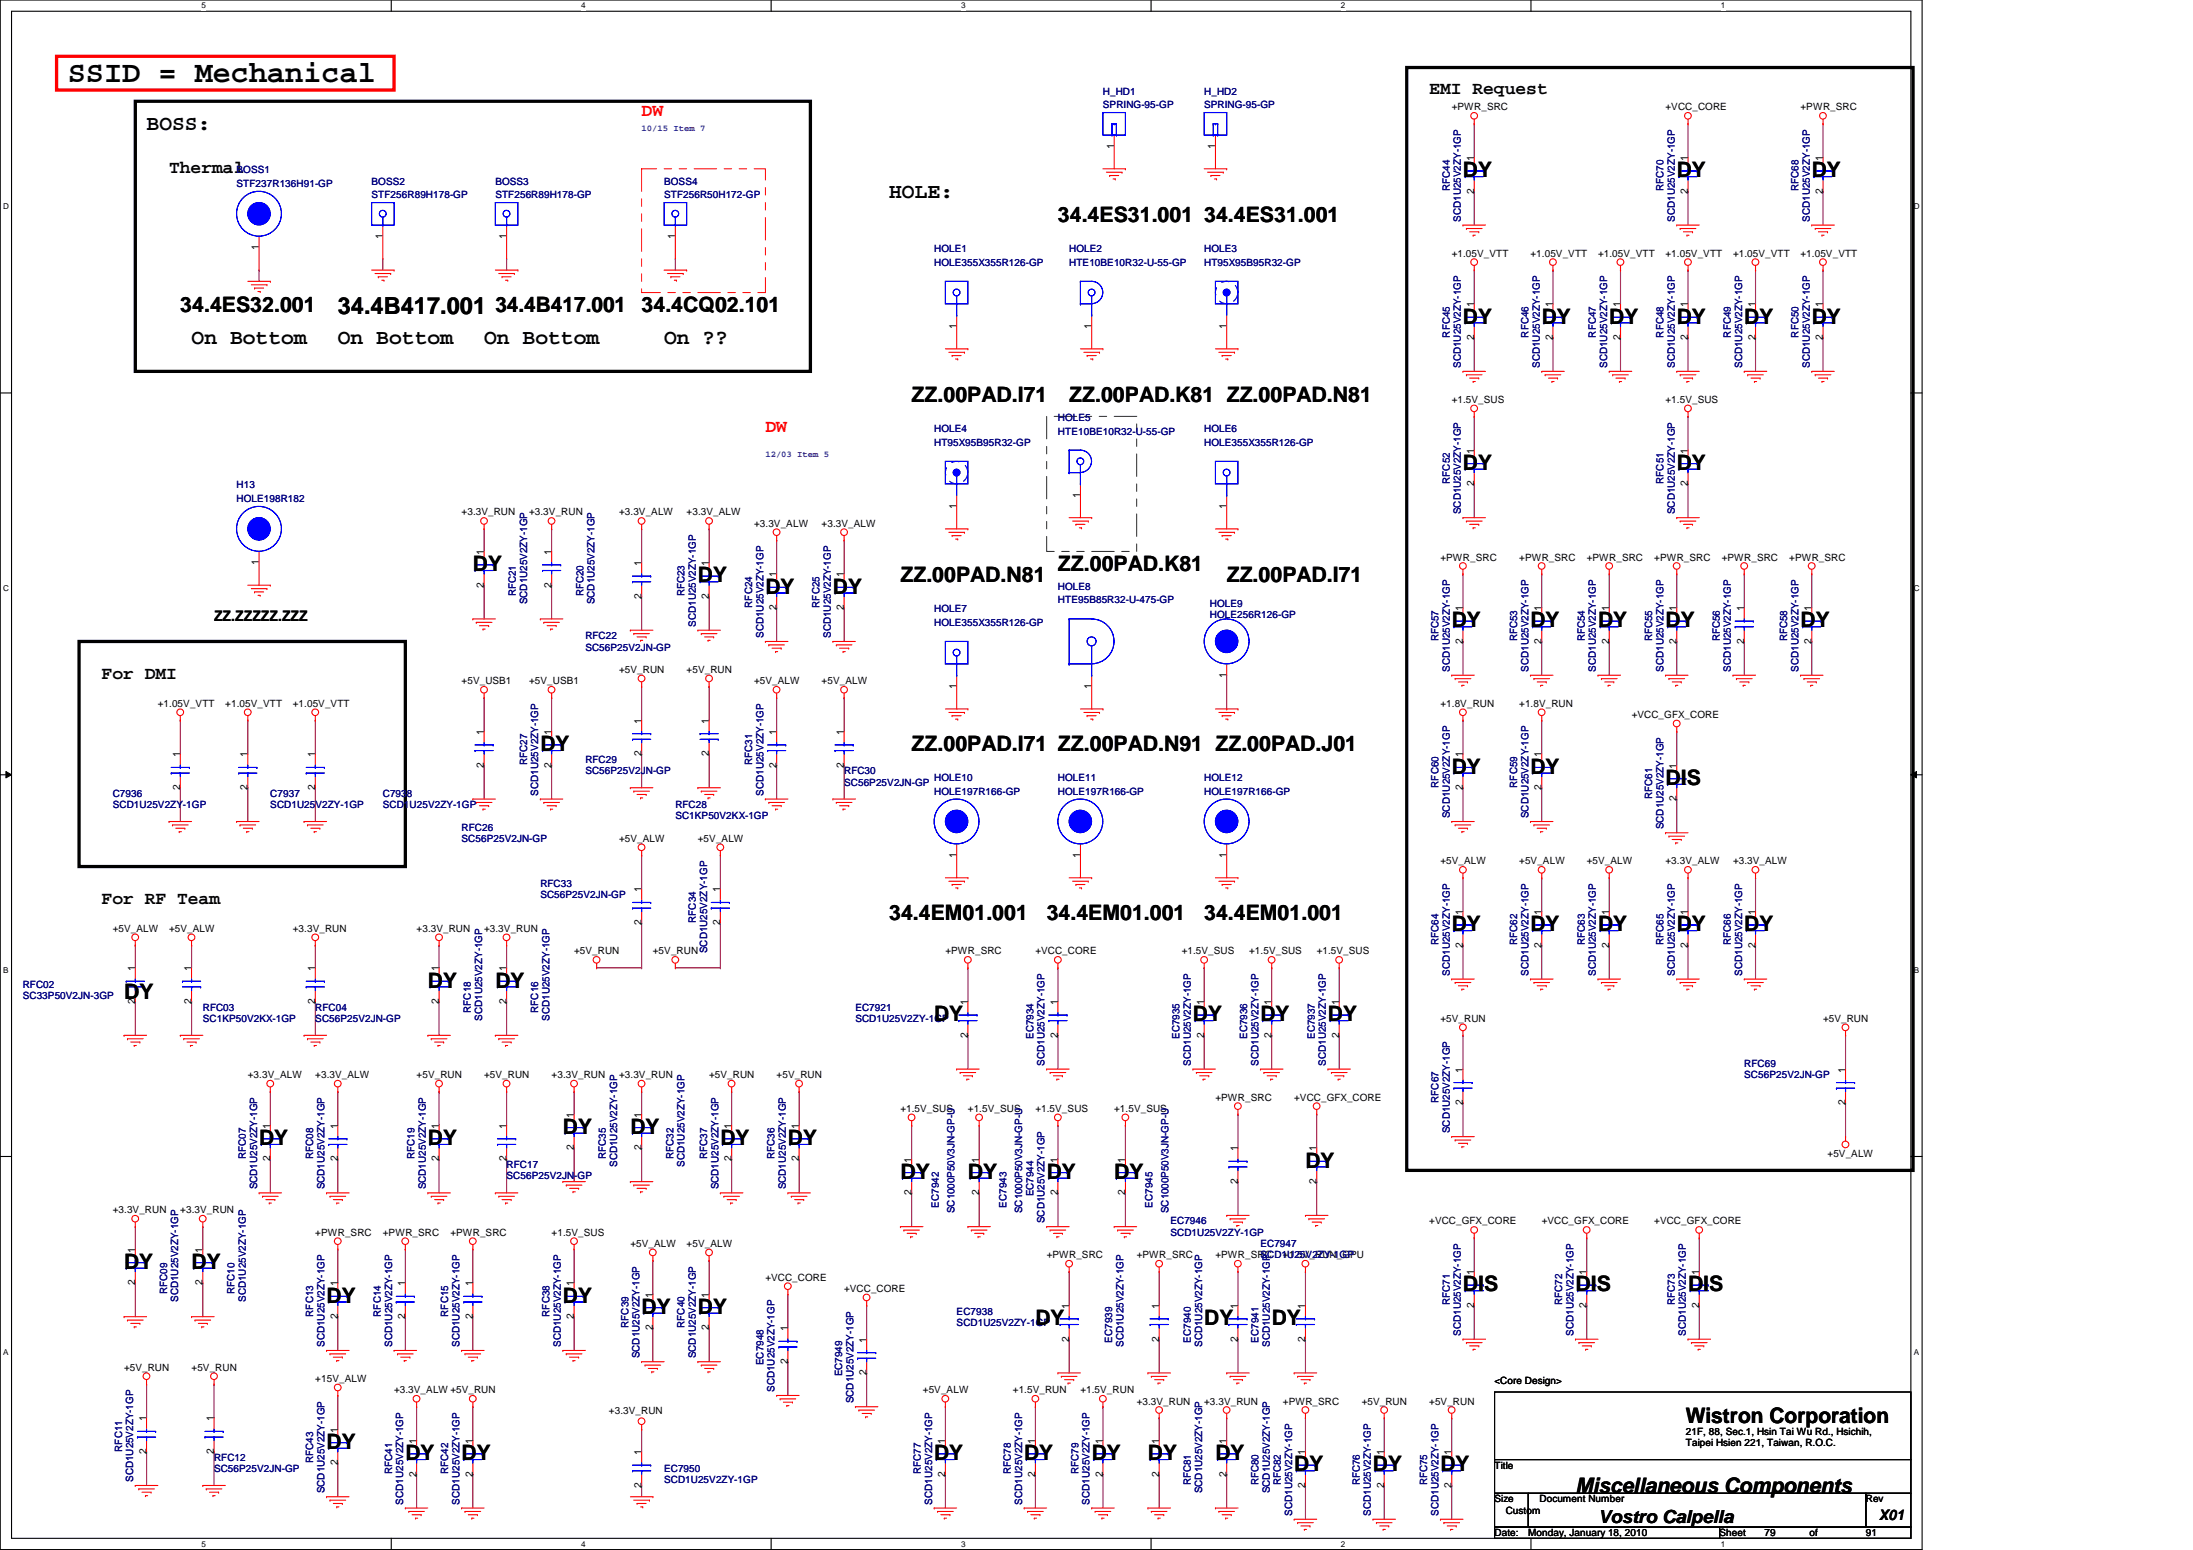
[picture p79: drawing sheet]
<svg xmlns="http://www.w3.org/2000/svg" width="297mm" height="210mm" viewBox="0 0 297 210" stroke-linecap="round" stroke-linejoin="round" font-family="sans-serif">
<defs><g id="words">
<text font-size="4.1" x="9.2" y="11">SSID = Mechanical</text>
<text font-size="3.2" x="45.8" y="42.6">34.4B417.001</text>
<g font-size="2.9">
<text x="19.9" y="17.6">BOSS:</text>
<text x="120.4" y="26.8">HOLE:</text>
<text x="198.2" y="24">DY</text>
<text x="227.1" y="24">DY</text>
<text x="245.4" y="24">DY</text>
<text x="143.3" y="30.1">34.4ES31.001</text>
<text x="163.1" y="30.1">34.4ES31.001</text>
<text x="24.4" y="42.3">34.4ES32.001</text>
<text x="25.9" y="46.6">On Bottom</text>
<text x="45.8" y="46.6">On Bottom</text>
<text x="65.6" y="46.6">On Bottom</text>
<text x="67.1" y="42.3">34.4B417.001</text>
<text x="86.9" y="42.3">34.4CQ02.101</text>
<text x="90" y="46.6">On ??</text>
<text x="198.2" y="43.8">DY</text>
<text x="208.8" y="43.8">DY</text>
<text x="218" y="43.8">DY</text>
<text x="227.1" y="43.8">DY</text>
<text x="236.3" y="43.8">DY</text>
<text x="245.4" y="43.8">DY</text>
<text x="123.5" y="54.5">ZZ.00PAD.I71</text>
<text x="144.8" y="54.5">ZZ.00PAD.K81 ZZ.00PAD.N81</text>
<text x="198.2" y="63.6">DY</text>
<text x="227.1" y="63.6">DY</text>
<text x="64" y="77.3">DY</text>
<text x="143.3" y="77.3">ZZ.00PAD.K81</text>
<text x="94.5" y="78.9">DY</text>
<text x="103.7" y="80.4">DY</text>
<text x="112.8" y="80.4">DY</text>
<text x="122" y="78.9">ZZ.00PAD.N81</text>
<text x="166.2" y="78.9">ZZ.00PAD.I71</text>
<text x="196.6" y="85">DY</text>
<text x="207.3" y="85">DY</text>
<text x="216.4" y="85">DY</text>
<text x="225.6" y="85">DY</text>
<text x="243.9" y="85">DY</text>
<text x="73.2" y="101.7">DY</text>
<text x="123.5" y="101.7">ZZ.00PAD.I71 ZZ.00PAD.N91 ZZ.00PAD.J01</text>
<text x="196.6" y="104.8">DY</text>
<text x="207.3" y="104.8">DY</text>
<text x="225.6" y="106.3">DIS</text>
<text x="120.4" y="124.6">34.4EM01.001</text>
<text x="141.8" y="124.6">34.4EM01.001</text>
<text x="163.1" y="124.6">34.4EM01.001</text>
<text x="196.6" y="126.1">DY</text>
<text x="207.3" y="126.1">DY</text>
<text x="216.4" y="126.1">DY</text>
<text x="227.1" y="126.1">DY</text>
<text x="236.3" y="126.1">DY</text>
<text x="16.8" y="135.3">DY</text>
<text x="58" y="133.7">DY</text>
<text x="67.1" y="133.7">DY</text>
<text x="126.5" y="138.3">DY</text>
<text x="161.6" y="138.3">DY</text>
<text x="170.7" y="138.3">DY</text>
<text x="179.9" y="138.3">DY</text>
<text x="35.1" y="155.1">DY</text>
<text x="58" y="155.1">DY</text>
<text x="76.2" y="153.5">DY</text>
<text x="85.4" y="153.5">DY</text>
<text x="97.6" y="155.1">DY</text>
<text x="106.7" y="155.1">DY</text>
<text x="122" y="159.6">DY</text>
<text x="131.1" y="159.6">DY</text>
<text x="141.8" y="159.6">DY</text>
<text x="150.9" y="159.6">DY</text>
<text x="176.8" y="158.1">DY</text>
<text x="16.8" y="171.8">DY</text>
<text x="25.9" y="171.8">DY</text>
<text x="44.2" y="176.4">DY</text>
<text x="76.2" y="176.4">DY</text>
<text x="86.9" y="177.9">DY</text>
<text x="94.5" y="177.9">DY</text>
<text x="140.2" y="179.5">DY</text>
<text x="163.1" y="179.5">DY</text>
<text x="172.3" y="179.5">DY</text>
<text x="198.2" y="174.9">DIS</text>
<text x="213.4" y="174.9">DIS</text>
<text x="228.6" y="174.9">DIS</text>
<text x="44.2" y="196.2">DY</text>
<text x="54.9" y="197.7">DY</text>
<text x="62.5" y="197.7">DY</text>
<text x="126.5" y="197.7">DY</text>
<text x="138.7" y="197.7">DY</text>
<text x="147.9" y="197.7">DY</text>
<text x="155.5" y="197.7">DY</text>
<text x="164.6" y="197.7">DY</text>
<text x="228.3" y="192.7">Wistron Corporation</text>
<text x="175.3" y="199.3">DY</text>
<text x="186" y="199.3">DY</text>
<text x="195.1" y="199.3">DY</text>
<text x="213.4" y="202.1">Miscellaneous Components</text>
</g>
<g font-size="2.4" fill="#f00">
<text x="86.9" y="15.8">DW</text>
<text x="103.7" y="58.4">DW</text>
</g>
<g font-size="2.4">
<text x="193.6" y="12.7">EMI Request</text>
<text x="22.9" y="23.4">Thermal</text>
<text x="13.8" y="92">For DMI</text>
<text x="13.8" y="122.4">For RF Team</text>
<text x="216.4" y="206.3">Vostro Calpella</text>
</g>
<g font-size="2">
<text x="29" y="84.1">ZZ.ZZZZZ.ZZZ</text>
<text x="254.5" y="205.9">X01</text>
</g>
<g font-size="1.4" fill="#000080">
<text x="149.4" y="12.8">H_HD1</text>
<text x="149.4" y="14.6">SPRING-95-GP</text>
<text x="163.1" y="12.8">H_HD2</text>
<text x="163.1" y="14.6">SPRING-95-GP</text>
<text x="32" y="23.5">BOSS1</text>
<text x="32" y="25.3">STF237R136H91-GP</text>
<text x="50.3" y="25">BOSS2</text>
<text x="50.3" y="26.8">STF256R89H178-GP</text>
<text x="67.1" y="25">BOSS3</text>
<text x="67.1" y="26.8">STF256R89H178-GP</text>
<text x="90" y="25">BOSS4</text>
<text x="90" y="26.8">STF256R50H172-GP</text>
<text x="196.4" y="25.9" transform="rotate(-90 196.4 25.9)">RFC44</text>
<text x="225.3" y="25.9" transform="rotate(-90 225.3 25.9)">RFC70</text>
<text x="243.6" y="25.9" transform="rotate(-90 243.6 25.9)">RFC68</text>
<text x="126.5" y="34.1">HOLE1</text>
<text x="126.5" y="36">HOLE355X355R126-GP</text>
<text x="144.8" y="34.1">HOLE2</text>
<text x="144.8" y="36">HTE10BE10R32-U-55-GP</text>
<text x="163.1" y="34.1">HOLE3</text>
<text x="163.1" y="36">HT95X95B95R32-GP</text>
<text x="197.9" y="30" transform="rotate(-90 197.9 30)">SCD1U25V2ZY-1GP</text>
<text x="226.8" y="30" transform="rotate(-90 226.8 30)">SCD1U25V2ZY-1GP</text>
<text x="245.1" y="30" transform="rotate(-90 245.1 30)">SCD1U25V2ZY-1GP</text>
<text x="196.4" y="45.7" transform="rotate(-90 196.4 45.7)">RFC45</text>
<text x="207" y="45.7" transform="rotate(-90 207 45.7)">RFC46</text>
<text x="216.2" y="45.7" transform="rotate(-90 216.2 45.7)">RFC47</text>
<text x="225.3" y="45.7" transform="rotate(-90 225.3 45.7)">RFC48</text>
<text x="234.5" y="45.7" transform="rotate(-90 234.5 45.7)">RFC49</text>
<text x="243.6" y="45.7" transform="rotate(-90 243.6 45.7)">RFC50</text>
<text x="197.9" y="49.8" transform="rotate(-90 197.9 49.8)">SCD1U25V2ZY-1GP</text>
<text x="208.6" y="49.8" transform="rotate(-90 208.6 49.8)">SCD1U25V2ZY-1GP</text>
<text x="217.7" y="49.8" transform="rotate(-90 217.7 49.8)">SCD1U25V2ZY-1GP</text>
<text x="226.8" y="49.8" transform="rotate(-90 226.8 49.8)">SCD1U25V2ZY-1GP</text>
<text x="236" y="49.8" transform="rotate(-90 236 49.8)">SCD1U25V2ZY-1GP</text>
<text x="245.1" y="49.8" transform="rotate(-90 245.1 49.8)">SCD1U25V2ZY-1GP</text>
<text x="126.5" y="58.5">HOLE4</text>
<text x="143.3" y="57">HOLE5</text>
<text x="143.3" y="58.8">HTE10BE10R32-U-55-GP</text>
<text x="163.1" y="58.5">HOLE6</text>
<text x="126.5" y="60.4">HT95X95B95R32-GP</text>
<text x="163.1" y="60.4">HOLE355X355R126-GP</text>
<text x="196.4" y="65.5" transform="rotate(-90 196.4 65.5)">RFC52</text>
<text x="225.3" y="65.5" transform="rotate(-90 225.3 65.5)">RFC51</text>
<text x="32" y="66.1">H13</text>
<text x="32" y="68">HOLE198R182</text>
<text x="197.9" y="69.6" transform="rotate(-90 197.9 69.6)">SCD1U25V2ZY-1GP</text>
<text x="226.8" y="69.6" transform="rotate(-90 226.8 69.6)">SCD1U25V2ZY-1GP</text>
<text x="69.9" y="80.8" transform="rotate(-90 69.9 80.8)">RFC21</text>
<text x="71.4" y="81.8" transform="rotate(-90 71.4 81.8)">SCD1U25V2ZY-1GP</text>
<text x="79" y="80.8" transform="rotate(-90 79 80.8)">RFC20</text>
<text x="80.5" y="81.8" transform="rotate(-90 80.5 81.8)">SCD1U25V2ZY-1GP</text>
<text x="92.7" y="80.8" transform="rotate(-90 92.7 80.8)">RFC23</text>
<text x="101.9" y="82.3" transform="rotate(-90 101.9 82.3)">RFC24</text>
<text x="111" y="82.3" transform="rotate(-90 111 82.3)">RFC25</text>
<text x="126.5" y="82.9">HOLE7</text>
<text x="143.3" y="79.9">HOLE8</text>
<text x="143.3" y="81.7">HTE95B85R32-U-475-GP</text>
<text x="163.9" y="82.1">HOLE9</text>
<text x="163.9" y="83.7">HOLE256R126-GP</text>
<text x="79.3" y="86.6">RFC22</text>
<text x="79.3" y="88.1">SC56P25V2JN-GP</text>
<text x="94.3" y="84.9" transform="rotate(-90 94.3 84.9)">SCD1U25V2ZY-1GP</text>
<text x="103.4" y="86.4" transform="rotate(-90 103.4 86.4)">SCD1U25V2ZY-1GP</text>
<text x="112.5" y="86.4" transform="rotate(-90 112.5 86.4)">SCD1U25V2ZY-1GP</text>
<text x="126.5" y="84.8">HOLE355X355R126-GP</text>
<text x="194.8" y="86.9" transform="rotate(-90 194.8 86.9)">RFC57</text>
<text x="205.5" y="86.9" transform="rotate(-90 205.5 86.9)">RFC53</text>
<text x="214.6" y="86.9" transform="rotate(-90 214.6 86.9)">RFC54</text>
<text x="223.8" y="86.9" transform="rotate(-90 223.8 86.9)">RFC55</text>
<text x="232.9" y="86.9" transform="rotate(-90 232.9 86.9)">RFC56</text>
<text x="242.1" y="86.9" transform="rotate(-90 242.1 86.9)">RFC58</text>
<text x="196.4" y="91" transform="rotate(-90 196.4 91)">SCD1U25V2ZY-1GP</text>
<text x="207" y="91" transform="rotate(-90 207 91)">SCD1U25V2ZY-1GP</text>
<text x="216.2" y="91" transform="rotate(-90 216.2 91)">SCD1U25V2ZY-1GP</text>
<text x="225.3" y="91" transform="rotate(-90 225.3 91)">SCD1U25V2ZY-1GP</text>
<text x="234.5" y="91" transform="rotate(-90 234.5 91)">SCD1U25V2ZY-1GP</text>
<text x="243.6" y="91" transform="rotate(-90 243.6 91)">SCD1U25V2ZY-1GP</text>
<text x="15.3" y="107.9">C7936</text>
<text x="36.6" y="107.9">C7937</text>
<text x="51.9" y="107.9">C7938</text>
<text x="71.4" y="103.6" transform="rotate(-90 71.4 103.6)">RFC27</text>
<text x="72.9" y="107.7" transform="rotate(-90 72.9 107.7)">SCD1U25V2ZY-1GP</text>
<text x="79.3" y="103.3">RFC29</text>
<text x="79.3" y="104.9">SC56P25V2JN-GP</text>
<text x="101.9" y="103.6" transform="rotate(-90 101.9 103.6)">RFC31</text>
<text x="103.4" y="107.7" transform="rotate(-90 103.4 107.7)">SCD1U25V2ZY-1GP</text>
<text x="114.3" y="104.9">RFC30</text>
<text x="114.3" y="106.4">SC56P25V2JN-GP</text>
<text x="126.5" y="105.8">HOLE10</text>
<text x="126.5" y="107.6">HOLE197R166-GP</text>
<text x="143.3" y="105.8">HOLE11</text>
<text x="143.3" y="107.6">HOLE197R166-GP</text>
<text x="163.1" y="105.8">HOLE12</text>
<text x="163.1" y="107.6">HOLE197R166-GP</text>
<text x="194.8" y="106.7" transform="rotate(-90 194.8 106.7)">RFC60</text>
<text x="205.5" y="106.7" transform="rotate(-90 205.5 106.7)">RFC59</text>
<text x="15.3" y="109.4">SCD1U25V2ZY-1GP</text>
<text x="36.6" y="109.4">SCD1U25V2ZY-1GP</text>
<text x="51.9" y="109.4">SCD1U25V2ZY-1GP</text>
<text x="62.5" y="112.5">RFC26</text>
<text x="91.5" y="109.4">RFC28</text>
<text x="91.5" y="111">SC1KP50V2KX-1GP</text>
<text x="196.4" y="110.8" transform="rotate(-90 196.4 110.8)">SCD1U25V2ZY-1GP</text>
<text x="207" y="110.8" transform="rotate(-90 207 110.8)">SCD1U25V2ZY-1GP</text>
<text x="223.8" y="108.2" transform="rotate(-90 223.8 108.2)">RFC61</text>
<text x="225.3" y="112.3" transform="rotate(-90 225.3 112.3)">SCD1U25V2ZY-1GP</text>
<text x="62.5" y="114">SC56P25V2JN-GP</text>
<text x="73.2" y="120.1">RFC33</text>
<text x="73.2" y="121.6">SC56P25V2JN-GP</text>
<text x="94.3" y="125" transform="rotate(-90 94.3 125)">RFC34</text>
<text x="95.8" y="129.1" transform="rotate(-90 95.8 129.1)">SCD1U25V2ZY-1GP</text>
<text x="194.8" y="128" transform="rotate(-90 194.8 128)">RFC64</text>
<text x="205.5" y="128" transform="rotate(-90 205.5 128)">RFC62</text>
<text x="214.6" y="128" transform="rotate(-90 214.6 128)">RFC63</text>
<text x="225.3" y="128" transform="rotate(-90 225.3 128)">RFC65</text>
<text x="234.5" y="128" transform="rotate(-90 234.5 128)">RFC66</text>
<text x="3.1" y="133.8">RFC02</text>
<text x="3.1" y="135.3">SC33P50V2JN-3GP</text>
<text x="27.5" y="136.9">RFC03</text>
<text x="42.7" y="136.9">RFC04</text>
<text x="63.8" y="137.2" transform="rotate(-90 63.8 137.2)">RFC18</text>
<text x="72.9" y="137.2" transform="rotate(-90 72.9 137.2)">RFC16</text>
<text x="115.9" y="136.9">EC7921</text>
<text x="196.4" y="132.1" transform="rotate(-90 196.4 132.1)">SCD1U25V2ZY-1GP</text>
<text x="207" y="132.1" transform="rotate(-90 207 132.1)">SCD1U25V2ZY-1GP</text>
<text x="216.2" y="132.1" transform="rotate(-90 216.2 132.1)">SCD1U25V2ZY-1GP</text>
<text x="226.8" y="132.1" transform="rotate(-90 226.8 132.1)">SCD1U25V2ZY-1GP</text>
<text x="236" y="132.1" transform="rotate(-90 236 132.1)">SCD1U25V2ZY-1GP</text>
<text x="27.5" y="138.4">SC1KP50V2KX-1GP</text>
<text x="42.7" y="138.4">SC56P25V2JN-GP</text>
<text x="65.3" y="138.2" transform="rotate(-90 65.3 138.2)">SCD1U25V2ZY-1GP</text>
<text x="74.4" y="138.2" transform="rotate(-90 74.4 138.2)">SCD1U25V2ZY-1GP</text>
<text x="115.9" y="138.4">SCD1U25V2ZY-1GP</text>
<text x="140" y="140.7" transform="rotate(-90 140 140.7)">EC7934</text>
<text x="159.8" y="140.7" transform="rotate(-90 159.8 140.7)">EC7935</text>
<text x="168.9" y="140.7" transform="rotate(-90 168.9 140.7)">EC7936</text>
<text x="178.1" y="140.7" transform="rotate(-90 178.1 140.7)">EC7937</text>
<text x="141.5" y="144.3" transform="rotate(-90 141.5 144.3)">SCD1U25V2ZY-1GP</text>
<text x="161.3" y="144.3" transform="rotate(-90 161.3 144.3)">SCD1U25V2ZY-1GP</text>
<text x="170.5" y="144.3" transform="rotate(-90 170.5 144.3)">SCD1U25V2ZY-1GP</text>
<text x="179.6" y="144.3" transform="rotate(-90 179.6 144.3)">SCD1U25V2ZY-1GP</text>
<text x="194.8" y="149.4" transform="rotate(-90 194.8 149.4)">RFC67</text>
<text x="236.3" y="144.5">RFC69</text>
<text x="236.3" y="146">SC56P25V2JN-GP</text>
<text x="196.4" y="153.5" transform="rotate(-90 196.4 153.5)">SCD1U25V2ZY-1GP</text>
<text x="33.3" y="157" transform="rotate(-90 33.3 157)">RFC07</text>
<text x="34.8" y="161.1" transform="rotate(-90 34.8 161.1)">SCD1U25V2ZY-1GP</text>
<text x="42.4" y="157" transform="rotate(-90 42.4 157)">RFC08</text>
<text x="44" y="161.1" transform="rotate(-90 44 161.1)">SCD1U25V2ZY-1GP</text>
<text x="56.2" y="157" transform="rotate(-90 56.2 157)">RFC19</text>
<text x="57.7" y="161.1" transform="rotate(-90 57.7 161.1)">SCD1U25V2ZY-1GP</text>
<text x="68.6" y="158.2">RFC17</text>
<text x="68.6" y="159.7">SC56P25V2JN-GP</text>
<text x="82.1" y="157" transform="rotate(-90 82.1 157)">RFC35</text>
<text x="83.6" y="158" transform="rotate(-90 83.6 158)">SCD1U25V2ZY-1GP</text>
<text x="91.2" y="157" transform="rotate(-90 91.2 157)">RFC32</text>
<text x="92.7" y="158" transform="rotate(-90 92.7 158)">SCD1U25V2ZY-1GP</text>
<text x="95.8" y="157" transform="rotate(-90 95.8 157)">RFC37</text>
<text x="97.3" y="161.1" transform="rotate(-90 97.3 161.1)">SCD1U25V2ZY-1GP</text>
<text x="104.9" y="157" transform="rotate(-90 104.9 157)">RFC36</text>
<text x="106.4" y="161.1" transform="rotate(-90 106.4 161.1)">SCD1U25V2ZY-1GP</text>
<text x="127.2" y="163.5" transform="rotate(-90 127.2 163.5)">EC7942</text>
<text x="129.3" y="164.3" transform="rotate(-90 129.3 164.3)">SC1000P50V3JN-GP-U</text>
<text x="136.3" y="163.5" transform="rotate(-90 136.3 163.5)">EC7943</text>
<text x="138.4" y="164.3" transform="rotate(-90 138.4 164.3)">SC1000P50V3JN-GP-U</text>
<text x="140" y="162" transform="rotate(-90 140 162)">EC7944</text>
<text x="141.5" y="165.7" transform="rotate(-90 141.5 165.7)">SCD1U25V2ZY-1GP</text>
<text x="156.1" y="163.5" transform="rotate(-90 156.1 163.5)">EC7945</text>
<text x="158.3" y="164.3" transform="rotate(-90 158.3 164.3)">SC1000P50V3JN-GP-U</text>
<text x="158.5" y="165.8">EC7946</text>
<text x="158.5" y="167.3">SCD1U25V2ZY-1GP</text>
<text x="170.7" y="168.9">EC7947</text>
<text x="170.7" y="170.4">SCD1U25V2ZY-1GP</text>
<text x="22.6" y="175.3" transform="rotate(-90 22.6 175.3)">RFC09</text>
<text x="24.1" y="176.3" transform="rotate(-90 24.1 176.3)">SCD1U25V2ZY-1GP</text>
<text x="31.8" y="175.3" transform="rotate(-90 31.8 175.3)">RFC10</text>
<text x="33.3" y="176.3" transform="rotate(-90 33.3 176.3)">SCD1U25V2ZY-1GP</text>
<text x="42.4" y="178.3" transform="rotate(-90 42.4 178.3)">RFC13</text>
<text x="51.6" y="178.3" transform="rotate(-90 51.6 178.3)">RFC14</text>
<text x="60.7" y="178.3" transform="rotate(-90 60.7 178.3)">RFC15</text>
<text x="74.4" y="178.3" transform="rotate(-90 74.4 178.3)">RFC38</text>
<text x="85.1" y="179.8" transform="rotate(-90 85.1 179.8)">RFC39</text>
<text x="92.7" y="179.8" transform="rotate(-90 92.7 179.8)">RFC40</text>
<text x="129.6" y="178">EC7938</text>
<text x="129.6" y="179.5">SCD1U25V2ZY-1GP</text>
<text x="196.4" y="176.8" transform="rotate(-90 196.4 176.8)">RFC71</text>
<text x="211.6" y="176.8" transform="rotate(-90 211.6 176.8)">RFC72</text>
<text x="226.8" y="176.8" transform="rotate(-90 226.8 176.8)">RFC73</text>
<text x="44" y="182.4" transform="rotate(-90 44 182.4)">SCD1U25V2ZY-1GP</text>
<text x="53.1" y="182.4" transform="rotate(-90 53.1 182.4)">SCD1U25V2ZY-1GP</text>
<text x="62.2" y="182.4" transform="rotate(-90 62.2 182.4)">SCD1U25V2ZY-1GP</text>
<text x="76" y="182.4" transform="rotate(-90 76 182.4)">SCD1U25V2ZY-1GP</text>
<text x="86.6" y="183.9" transform="rotate(-90 86.6 183.9)">SCD1U25V2ZY-1GP</text>
<text x="94.3" y="183.9" transform="rotate(-90 94.3 183.9)">SCD1U25V2ZY-1GP</text>
<text x="103.4" y="184.9" transform="rotate(-90 103.4 184.9)">EC7948</text>
<text x="150.6" y="181.8" transform="rotate(-90 150.6 181.8)">EC7939</text>
<text x="152.2" y="182.4" transform="rotate(-90 152.2 182.4)">SCD1U25V2ZY-1GP</text>
<text x="161.3" y="181.8" transform="rotate(-90 161.3 181.8)">EC7940</text>
<text x="162.8" y="182.4" transform="rotate(-90 162.8 182.4)">SCD1U25V2ZY-1GP</text>
<text x="170.5" y="181.8" transform="rotate(-90 170.5 181.8)">EC7941</text>
<text x="172" y="182.4" transform="rotate(-90 172 182.4)">SCD1U25V2ZY-1GP</text>
<text x="197.9" y="180.9" transform="rotate(-90 197.9 180.9)">SCD1U25V2ZY-1GP</text>
<text x="213.1" y="180.9" transform="rotate(-90 213.1 180.9)">SCD1U25V2ZY-1GP</text>
<text x="228.4" y="180.9" transform="rotate(-90 228.4 180.9)">SCD1U25V2ZY-1GP</text>
<text x="104.9" y="188.5" transform="rotate(-90 104.9 188.5)">SCD1U25V2ZY-1GP</text>
<text x="114.1" y="186.4" transform="rotate(-90 114.1 186.4)">EC7949</text>
<text x="115.6" y="190" transform="rotate(-90 115.6 190)">SCD1U25V2ZY-1GP</text>
<text x="16.5" y="196.6" transform="rotate(-90 16.5 196.6)">RFC11</text>
<text x="29" y="197.8">RFC12</text>
<text x="18.1" y="200.7" transform="rotate(-90 18.1 200.7)">SCD1U25V2ZY-1GP</text>
<text x="29" y="199.3">SC56P25V2JN-GP</text>
<text x="42.4" y="198.1" transform="rotate(-90 42.4 198.1)">RFC43</text>
<text x="44" y="202.2" transform="rotate(-90 44 202.2)">SCD1U25V2ZY-1GP</text>
<text x="53.1" y="199.6" transform="rotate(-90 53.1 199.6)">RFC41</text>
<text x="54.6" y="203.8" transform="rotate(-90 54.6 203.8)">SCD1U25V2ZY-1GP</text>
<text x="60.7" y="199.6" transform="rotate(-90 60.7 199.6)">RFC42</text>
<text x="62.2" y="203.8" transform="rotate(-90 62.2 203.8)">SCD1U25V2ZY-1GP</text>
<text x="90" y="199.3">EC7950</text>
<text x="90" y="200.9">SCD1U25V2ZY-1GP</text>
<text x="124.7" y="199.6" transform="rotate(-90 124.7 199.6)">RFC77</text>
<text x="126.3" y="203.8" transform="rotate(-90 126.3 203.8)">SCD1U25V2ZY-1GP</text>
<text x="136.9" y="199.6" transform="rotate(-90 136.9 199.6)">RFC78</text>
<text x="138.4" y="203.8" transform="rotate(-90 138.4 203.8)">SCD1U25V2ZY-1GP</text>
<text x="146.1" y="199.6" transform="rotate(-90 146.1 199.6)">RFC79</text>
<text x="147.6" y="203.8" transform="rotate(-90 147.6 203.8)">SCD1U25V2ZY-1GP</text>
<text x="161.3" y="201.2" transform="rotate(-90 161.3 201.2)">RFC81</text>
<text x="162.8" y="202.2" transform="rotate(-90 162.8 202.2)">SCD1U25V2ZY-1GP</text>
<text x="170.5" y="201.2" transform="rotate(-90 170.5 201.2)">RFC80</text>
<text x="172" y="202.2" transform="rotate(-90 172 202.2)">SCD1U25V2ZY-1GP</text>
<text x="173.5" y="201.2" transform="rotate(-90 173.5 201.2)">RFC82</text>
<text x="184.2" y="201.2" transform="rotate(-90 184.2 201.2)">RFC76</text>
<text x="193.3" y="201.2" transform="rotate(-90 193.3 201.2)">RFC75</text>
<text x="175" y="205.3" transform="rotate(-90 175 205.3)">SCD1U25V2ZY-1GP</text>
<text x="185.7" y="205.3" transform="rotate(-90 185.7 205.3)">SCD1U25V2ZY-1GP</text>
<text x="194.8" y="205.3" transform="rotate(-90 194.8 205.3)">SCD1U25V2ZY-1GP</text>
</g>
<g font-size="1.4">
<text x="196.6" y="14.9">+PWR_SRC</text>
<text x="225.6" y="14.9">+VCC_CORE</text>
<text x="243.9" y="14.9">+PWR_SRC</text>
<text x="150.9" y="20.1" transform="rotate(-90 150.9 20.1)">1</text>
<text x="164.6" y="20.1" transform="rotate(-90 164.6 20.1)">1</text>
<text x="199.7" y="21.8" transform="rotate(-90 199.7 21.8)">1</text>
<text x="228.6" y="21.8" transform="rotate(-90 228.6 21.8)">1</text>
<text x="246.9" y="21.8" transform="rotate(-90 246.9 21.8)">1</text>
<text x="199.7" y="26.2" transform="rotate(-90 199.7 26.2)">2</text>
<text x="228.6" y="26.2" transform="rotate(-90 228.6 26.2)">2</text>
<text x="246.9" y="26.2" transform="rotate(-90 246.9 26.2)">2</text>
<text x="35.1" y="33.8" transform="rotate(-90 35.1 33.8)">1</text>
<text x="51.8" y="32.3" transform="rotate(-90 51.8 32.3)">1</text>
<text x="68.6" y="32.3" transform="rotate(-90 68.6 32.3)">1</text>
<text x="91.5" y="32.3" transform="rotate(-90 91.5 32.3)">1</text>
<text x="196.6" y="34.8">+1.05V_VTT</text>
<text x="207.3" y="34.8">+1.05V_VTT</text>
<text x="216.4" y="34.8">+1.05V_VTT</text>
<text x="225.6" y="34.8">+1.05V_VTT</text>
<text x="234.7" y="34.8">+1.05V_VTT</text>
<text x="243.9" y="34.8">+1.05V_VTT</text>
<text x="199.7" y="41.6" transform="rotate(-90 199.7 41.6)">1</text>
<text x="210.3" y="41.6" transform="rotate(-90 210.3 41.6)">1</text>
<text x="219.5" y="41.6" transform="rotate(-90 219.5 41.6)">1</text>
<text x="228.6" y="41.6" transform="rotate(-90 228.6 41.6)">1</text>
<text x="237.8" y="41.6" transform="rotate(-90 237.8 41.6)">1</text>
<text x="246.9" y="41.6" transform="rotate(-90 246.9 41.6)">1</text>
<text x="129.6" y="44.5" transform="rotate(-90 129.6 44.5)">1</text>
<text x="147.8" y="44.5" transform="rotate(-90 147.8 44.5)">1</text>
<text x="166.1" y="44.5" transform="rotate(-90 166.1 44.5)">1</text>
<text x="199.7" y="46" transform="rotate(-90 199.7 46)">2</text>
<text x="210.3" y="46" transform="rotate(-90 210.3 46)">2</text>
<text x="219.5" y="46" transform="rotate(-90 219.5 46)">2</text>
<text x="228.6" y="46" transform="rotate(-90 228.6 46)">2</text>
<text x="237.8" y="46" transform="rotate(-90 237.8 46)">2</text>
<text x="246.9" y="46" transform="rotate(-90 246.9 46)">2</text>
<text x="196.6" y="54.6">+1.5V_SUS</text>
<text x="225.6" y="54.6">+1.5V_SUS</text>
<text x="199.7" y="65.8" transform="rotate(-90 199.7 65.8)">2</text>
<text x="199.7" y="61.4" transform="rotate(-90 199.7 61.4)">1</text>
<text x="228.6" y="65.8" transform="rotate(-90 228.6 65.8)">2</text>
<text x="228.6" y="61.4" transform="rotate(-90 228.6 61.4)">1</text>
<text x="62.5" y="69.8">+3.3V_RUN</text>
<text x="71.7" y="69.8">+3.3V_RUN</text>
<text x="83.9" y="69.8">+3.3V_ALW</text>
<text x="93" y="69.8">+3.3V_ALW</text>
<text x="102.1" y="71.3">+3.3V_ALW</text>
<text x="111.3" y="71.3">+3.3V_ALW</text>
<text x="129.6" y="68.9" transform="rotate(-90 129.6 68.9)">1</text>
<text x="146.3" y="67.4" transform="rotate(-90 146.3 67.4)">1</text>
<text x="166.1" y="68.9" transform="rotate(-90 166.1 68.9)">1</text>
<text x="35.1" y="76.5" transform="rotate(-90 35.1 76.5)">1</text>
<text x="65.5" y="75.1" transform="rotate(-90 65.5 75.1)">1</text>
<text x="74.7" y="75.1" transform="rotate(-90 74.7 75.1)">1</text>
<text x="86.9" y="76.7" transform="rotate(-90 86.9 76.7)">1</text>
<text x="96" y="76.7" transform="rotate(-90 96 76.7)">1</text>
<text x="195.1" y="75.9">+PWR_SRC</text>
<text x="205.8" y="75.9">+PWR_SRC</text>
<text x="214.9" y="75.9">+PWR_SRC</text>
<text x="224.1" y="75.9">+PWR_SRC</text>
<text x="233.2" y="75.9">+PWR_SRC</text>
<text x="242.4" y="75.9">+PWR_SRC</text>
<text x="65.5" y="79.6" transform="rotate(-90 65.5 79.6)">2</text>
<text x="74.7" y="79.6" transform="rotate(-90 74.7 79.6)">2</text>
<text x="86.9" y="81.1" transform="rotate(-90 86.9 81.1)">2</text>
<text x="96" y="81.1" transform="rotate(-90 96 81.1)">2</text>
<text x="105.2" y="82.6" transform="rotate(-90 105.2 82.6)">2</text>
<text x="105.2" y="78.2" transform="rotate(-90 105.2 78.2)">1</text>
<text x="114.3" y="82.6" transform="rotate(-90 114.3 82.6)">2</text>
<text x="114.3" y="78.2" transform="rotate(-90 114.3 78.2)">1</text>
<text x="198.1" y="82.8" transform="rotate(-90 198.1 82.8)">1</text>
<text x="208.8" y="82.8" transform="rotate(-90 208.8 82.8)">1</text>
<text x="217.9" y="82.8" transform="rotate(-90 217.9 82.8)">1</text>
<text x="227.1" y="82.8" transform="rotate(-90 227.1 82.8)">1</text>
<text x="236.2" y="82.8" transform="rotate(-90 236.2 82.8)">1</text>
<text x="245.4" y="82.8" transform="rotate(-90 245.4 82.8)">1</text>
<text x="198.1" y="87.2" transform="rotate(-90 198.1 87.2)">2</text>
<text x="208.8" y="87.2" transform="rotate(-90 208.8 87.2)">2</text>
<text x="217.9" y="87.2" transform="rotate(-90 217.9 87.2)">2</text>
<text x="227.1" y="87.2" transform="rotate(-90 227.1 87.2)">2</text>
<text x="236.2" y="87.2" transform="rotate(-90 236.2 87.2)">2</text>
<text x="245.4" y="87.2" transform="rotate(-90 245.4 87.2)">2</text>
<text x="21.4" y="95.7">+1.05V_VTT</text>
<text x="30.5" y="95.7">+1.05V_VTT</text>
<text x="39.7" y="95.7">+1.05V_VTT</text>
<text x="62.5" y="92.7">+5V_USB1</text>
<text x="71.7" y="92.7">+5V_USB1</text>
<text x="83.9" y="91.1">+5V_RUN</text>
<text x="93" y="91.1">+5V_RUN</text>
<text x="102.1" y="92.7">+5V_ALW</text>
<text x="111.3" y="92.7">+5V_ALW</text>
<text x="129.6" y="93.3" transform="rotate(-90 129.6 93.3)">1</text>
<text x="147.8" y="93.3" transform="rotate(-90 147.8 93.3)">1</text>
<text x="166.1" y="91.8" transform="rotate(-90 166.1 91.8)">1</text>
<text x="195.1" y="95.7">+1.8V_RUN</text>
<text x="205.8" y="95.7">+1.8V_RUN</text>
<text x="65.5" y="99.5" transform="rotate(-90 65.5 99.5)">1</text>
<text x="74.7" y="99.5" transform="rotate(-90 74.7 99.5)">1</text>
<text x="86.9" y="98" transform="rotate(-90 86.9 98)">1</text>
<text x="96" y="98" transform="rotate(-90 96 98)">1</text>
<text x="105.2" y="99.5" transform="rotate(-90 105.2 99.5)">1</text>
<text x="114.3" y="99.5" transform="rotate(-90 114.3 99.5)">1</text>
<text x="221" y="97.2">+VCC_GFX_CORE</text>
<text x="24.4" y="107" transform="rotate(-90 24.4 107)">2</text>
<text x="24.4" y="102.6" transform="rotate(-90 24.4 102.6)">1</text>
<text x="33.5" y="107" transform="rotate(-90 33.5 107)">2</text>
<text x="33.5" y="102.6" transform="rotate(-90 33.5 102.6)">1</text>
<text x="42.7" y="107" transform="rotate(-90 42.7 107)">2</text>
<text x="42.7" y="102.6" transform="rotate(-90 42.7 102.6)">1</text>
<text x="65.5" y="103.9" transform="rotate(-90 65.5 103.9)">2</text>
<text x="74.7" y="103.9" transform="rotate(-90 74.7 103.9)">2</text>
<text x="86.9" y="102.4" transform="rotate(-90 86.9 102.4)">2</text>
<text x="96" y="102.4" transform="rotate(-90 96 102.4)">2</text>
<text x="105.2" y="103.9" transform="rotate(-90 105.2 103.9)">2</text>
<text x="114.3" y="103.9" transform="rotate(-90 114.3 103.9)">2</text>
<text x="198.1" y="107" transform="rotate(-90 198.1 107)">2</text>
<text x="198.1" y="102.6" transform="rotate(-90 198.1 102.6)">1</text>
<text x="208.8" y="107" transform="rotate(-90 208.8 107)">2</text>
<text x="208.8" y="102.6" transform="rotate(-90 208.8 102.6)">1</text>
<text x="227.1" y="104.1" transform="rotate(-90 227.1 104.1)">1</text>
<text x="227.1" y="108.5" transform="rotate(-90 227.1 108.5)">2</text>
<text x="83.9" y="114">+5V_ALW</text>
<text x="94.5" y="114">+5V_ALW</text>
<text x="129.6" y="116.1" transform="rotate(-90 129.6 116.1)">1</text>
<text x="146.3" y="116.1" transform="rotate(-90 146.3 116.1)">1</text>
<text x="166.1" y="116.1" transform="rotate(-90 166.1 116.1)">1</text>
<text x="195.1" y="117.1">+5V_ALW</text>
<text x="205.8" y="117.1">+5V_ALW</text>
<text x="214.9" y="117.1">+5V_ALW</text>
<text x="225.6" y="117.1">+3.3V_ALW</text>
<text x="234.7" y="117.1">+3.3V_ALW</text>
<text x="86.9" y="125.3" transform="rotate(-90 86.9 125.3)">2</text>
<text x="86.9" y="120.9" transform="rotate(-90 86.9 120.9)">1</text>
<text x="97.6" y="125.3" transform="rotate(-90 97.6 125.3)">2</text>
<text x="97.6" y="120.9" transform="rotate(-90 97.6 120.9)">1</text>
<text x="198.1" y="123.9" transform="rotate(-90 198.1 123.9)">1</text>
<text x="208.8" y="123.9" transform="rotate(-90 208.8 123.9)">1</text>
<text x="217.9" y="123.9" transform="rotate(-90 217.9 123.9)">1</text>
<text x="228.6" y="123.9" transform="rotate(-90 228.6 123.9)">1</text>
<text x="237.8" y="123.9" transform="rotate(-90 237.8 123.9)">1</text>
<text x="15.3" y="126.2">+5V_ALW</text>
<text x="18.3" y="131.5" transform="rotate(-90 18.3 131.5)">1</text>
<text x="22.9" y="126.2">+5V_ALW</text>
<text x="25.9" y="131.5" transform="rotate(-90 25.9 131.5)">1</text>
<text x="39.7" y="126.2">+3.3V_RUN</text>
<text x="42.7" y="131.5" transform="rotate(-90 42.7 131.5)">1</text>
<text x="56.4" y="126.2">+3.3V_RUN</text>
<text x="59.5" y="131.5" transform="rotate(-90 59.5 131.5)">1</text>
<text x="65.6" y="126.2">+3.3V_RUN</text>
<text x="68.6" y="131.5" transform="rotate(-90 68.6 131.5)">1</text>
<text x="77.8" y="129.2">+5V_RUN</text>
<text x="88.4" y="129.2">+5V_RUN</text>
<text x="128.1" y="129.2">+PWR_SRC</text>
<text x="140.2" y="129.2">+VCC_CORE</text>
<text x="160.1" y="129.2">+1.5V_SUS</text>
<text x="169.2" y="129.2">+1.5V_SUS</text>
<text x="178.3" y="129.2">+1.5V_SUS</text>
<text x="198.1" y="128.3" transform="rotate(-90 198.1 128.3)">2</text>
<text x="208.8" y="128.3" transform="rotate(-90 208.8 128.3)">2</text>
<text x="217.9" y="128.3" transform="rotate(-90 217.9 128.3)">2</text>
<text x="228.6" y="128.3" transform="rotate(-90 228.6 128.3)">2</text>
<text x="237.8" y="128.3" transform="rotate(-90 237.8 128.3)">2</text>
<text x="18.3" y="136" transform="rotate(-90 18.3 136)">2</text>
<text x="25.9" y="136" transform="rotate(-90 25.9 136)">2</text>
<text x="42.7" y="136" transform="rotate(-90 42.7 136)">2</text>
<text x="59.5" y="136" transform="rotate(-90 59.5 136)">2</text>
<text x="68.6" y="136" transform="rotate(-90 68.6 136)">2</text>
<text x="131.1" y="136.1" transform="rotate(-90 131.1 136.1)">1</text>
<text x="143.3" y="136.1" transform="rotate(-90 143.3 136.1)">1</text>
<text x="163.1" y="136.1" transform="rotate(-90 163.1 136.1)">1</text>
<text x="172.2" y="136.1" transform="rotate(-90 172.2 136.1)">1</text>
<text x="181.4" y="136.1" transform="rotate(-90 181.4 136.1)">1</text>
<text x="131.1" y="140.5" transform="rotate(-90 131.1 140.5)">2</text>
<text x="143.3" y="140.5" transform="rotate(-90 143.3 140.5)">2</text>
<text x="163.1" y="140.5" transform="rotate(-90 163.1 140.5)">2</text>
<text x="172.2" y="140.5" transform="rotate(-90 172.2 140.5)">2</text>
<text x="181.4" y="140.5" transform="rotate(-90 181.4 140.5)">2</text>
<text x="195.1" y="138.4">+5V_RUN</text>
<text x="246.9" y="138.4">+5V_RUN</text>
<text x="33.6" y="146">+3.3V_ALW</text>
<text x="42.7" y="146">+3.3V_ALW</text>
<text x="56.4" y="146">+5V_RUN</text>
<text x="65.6" y="146">+5V_RUN</text>
<text x="74.7" y="146">+3.3V_RUN</text>
<text x="83.9" y="146">+3.3V_RUN</text>
<text x="96.1" y="146">+5V_RUN</text>
<text x="105.2" y="146">+5V_RUN</text>
<text x="164.6" y="149.1">+PWR_SRC</text>
<text x="175.3" y="149.1">+VCC_GFX_CORE</text>
<text x="198.1" y="149.7" transform="rotate(-90 198.1 149.7)">2</text>
<text x="198.1" y="145.2" transform="rotate(-90 198.1 145.2)">1</text>
<text x="250" y="149.7" transform="rotate(-90 250 149.7)">2</text>
<text x="250" y="145.2" transform="rotate(-90 250 145.2)">1</text>
<text x="36.6" y="152.9" transform="rotate(-90 36.6 152.9)">1</text>
<text x="45.7" y="152.9" transform="rotate(-90 45.7 152.9)">1</text>
<text x="59.5" y="152.9" transform="rotate(-90 59.5 152.9)">1</text>
<text x="68.6" y="152.9" transform="rotate(-90 68.6 152.9)">1</text>
<text x="77.7" y="155.8" transform="rotate(-90 77.7 155.8)">2</text>
<text x="77.7" y="151.3" transform="rotate(-90 77.7 151.3)">1</text>
<text x="86.9" y="155.8" transform="rotate(-90 86.9 155.8)">2</text>
<text x="86.9" y="151.3" transform="rotate(-90 86.9 151.3)">1</text>
<text x="99.1" y="152.9" transform="rotate(-90 99.1 152.9)">1</text>
<text x="108.2" y="152.9" transform="rotate(-90 108.2 152.9)">1</text>
<text x="122" y="150.6">+1.5V_SUS</text>
<text x="131.1" y="150.6">+1.5V_SUS</text>
<text x="140.2" y="150.6">+1.5V_SUS</text>
<text x="150.9" y="150.6">+1.5V_SUS</text>
<text x="167.7" y="155.9" transform="rotate(-90 167.7 155.9)">1</text>
<text x="178.3" y="155.9" transform="rotate(-90 178.3 155.9)">1</text>
<text x="36.6" y="157.3" transform="rotate(-90 36.6 157.3)">2</text>
<text x="45.7" y="157.3" transform="rotate(-90 45.7 157.3)">2</text>
<text x="59.5" y="157.3" transform="rotate(-90 59.5 157.3)">2</text>
<text x="68.6" y="157.3" transform="rotate(-90 68.6 157.3)">2</text>
<text x="99.1" y="157.3" transform="rotate(-90 99.1 157.3)">2</text>
<text x="108.2" y="157.3" transform="rotate(-90 108.2 157.3)">2</text>
<text x="123.5" y="161.9" transform="rotate(-90 123.5 161.9)">2</text>
<text x="123.5" y="157.4" transform="rotate(-90 123.5 157.4)">1</text>
<text x="132.6" y="161.9" transform="rotate(-90 132.6 161.9)">2</text>
<text x="132.6" y="157.4" transform="rotate(-90 132.6 157.4)">1</text>
<text x="143.3" y="161.9" transform="rotate(-90 143.3 161.9)">2</text>
<text x="143.3" y="157.4" transform="rotate(-90 143.3 157.4)">1</text>
<text x="152.4" y="161.9" transform="rotate(-90 152.4 161.9)">2</text>
<text x="152.4" y="157.4" transform="rotate(-90 152.4 157.4)">1</text>
<text x="167.7" y="160.3" transform="rotate(-90 167.7 160.3)">2</text>
<text x="178.3" y="160.3" transform="rotate(-90 178.3 160.3)">2</text>
<text x="247.5" y="156.7">+5V_ALW</text>
<text x="15.3" y="164.3">+3.3V_RUN</text>
<text x="24.4" y="164.3">+3.3V_RUN</text>
<text x="42.7" y="167.3">+PWR_SRC</text>
<text x="51.9" y="167.3">+PWR_SRC</text>
<text x="61" y="167.3">+PWR_SRC</text>
<text x="74.7" y="167.3">+1.5V_SUS</text>
<text x="193.6" y="165.8">+VCC_GFX_CORE</text>
<text x="208.8" y="165.8">+VCC_GFX_CORE</text>
<text x="224.1" y="165.8">+VCC_GFX_CORE</text>
<text x="18.3" y="169.6" transform="rotate(-90 18.3 169.6)">1</text>
<text x="27.4" y="169.6" transform="rotate(-90 27.4 169.6)">1</text>
<text x="85.4" y="168.9">+5V_ALW</text>
<text x="93" y="168.9">+5V_ALW</text>
<text x="103.7" y="173.4">+VCC_CORE</text>
<text x="141.8" y="170.4">+PWR_SRC</text>
<text x="154" y="170.4">+PWR_SRC</text>
<text x="164.6" y="170.4">+PWR_SRC</text>
<text x="173.8" y="170.4">+1.5V_RUN_GPU</text>
<text x="199.7" y="172.7" transform="rotate(-90 199.7 172.7)">1</text>
<text x="214.9" y="172.7" transform="rotate(-90 214.9 172.7)">1</text>
<text x="230.1" y="172.7" transform="rotate(-90 230.1 172.7)">1</text>
<text x="18.3" y="174.1" transform="rotate(-90 18.3 174.1)">2</text>
<text x="27.4" y="174.1" transform="rotate(-90 27.4 174.1)">2</text>
<text x="45.7" y="178.6" transform="rotate(-90 45.7 178.6)">2</text>
<text x="45.7" y="174.2" transform="rotate(-90 45.7 174.2)">1</text>
<text x="54.9" y="178.6" transform="rotate(-90 54.9 178.6)">2</text>
<text x="54.9" y="174.2" transform="rotate(-90 54.9 174.2)">1</text>
<text x="64" y="178.6" transform="rotate(-90 64 178.6)">2</text>
<text x="64" y="174.2" transform="rotate(-90 64 174.2)">1</text>
<text x="77.7" y="178.6" transform="rotate(-90 77.7 178.6)">2</text>
<text x="77.7" y="174.2" transform="rotate(-90 77.7 174.2)">1</text>
<text x="88.4" y="175.7" transform="rotate(-90 88.4 175.7)">1</text>
<text x="96" y="175.7" transform="rotate(-90 96 175.7)">1</text>
<text x="114.3" y="175">+VCC_CORE</text>
<text x="144.8" y="177.2" transform="rotate(-90 144.8 177.2)">1</text>
<text x="157" y="177.2" transform="rotate(-90 157 177.2)">1</text>
<text x="167.7" y="177.2" transform="rotate(-90 167.7 177.2)">1</text>
<text x="176.8" y="177.2" transform="rotate(-90 176.8 177.2)">1</text>
<text x="199.7" y="177.1" transform="rotate(-90 199.7 177.1)">2</text>
<text x="214.9" y="177.1" transform="rotate(-90 214.9 177.1)">2</text>
<text x="230.1" y="177.1" transform="rotate(-90 230.1 177.1)">2</text>
<text x="16.8" y="185.6">+5V_RUN</text>
<text x="25.9" y="185.6">+5V_RUN</text>
<text x="88.4" y="180.1" transform="rotate(-90 88.4 180.1)">2</text>
<text x="96" y="180.1" transform="rotate(-90 96 180.1)">2</text>
<text x="106.7" y="184.7" transform="rotate(-90 106.7 184.7)">2</text>
<text x="106.7" y="180.3" transform="rotate(-90 106.7 180.3)">1</text>
<text x="117.4" y="181.8" transform="rotate(-90 117.4 181.8)">1</text>
<text x="144.8" y="181.7" transform="rotate(-90 144.8 181.7)">2</text>
<text x="157" y="181.7" transform="rotate(-90 157 181.7)">2</text>
<text x="167.7" y="181.7" transform="rotate(-90 167.7 181.7)">2</text>
<text x="176.8" y="181.7" transform="rotate(-90 176.8 181.7)">2</text>
<text x="42.7" y="187.2">+15V_ALW</text>
<text x="53.4" y="188.7">+3.3V_ALW +5V_RUN</text>
<text x="82.5" y="191.4">+3.3V_RUN</text>
<text x="117.4" y="186.2" transform="rotate(-90 117.4 186.2)">2</text>
<text x="125" y="188.7">+5V_ALW</text>
<text x="137.2" y="188.7">+1.5V_RUN</text>
<text x="146.3" y="188.7">+1.5V_RUN</text>
<text x="154" y="190.2">+3.3V_RUN</text>
<text x="163.1" y="190.2">+3.3V_RUN</text>
<text x="173.8" y="190.2">+PWR_SRC</text>
<text x="184.4" y="190.2">+5V_RUN</text>
<text x="193.6" y="190.2">+5V_RUN</text>
<text x="202.4" y="187.5">&lt;Core Design&gt;</text>
<text x="19.8" y="196.9" transform="rotate(-90 19.8 196.9)">2</text>
<text x="19.8" y="192.5" transform="rotate(-90 19.8 192.5)">1</text>
<text x="29" y="196.9" transform="rotate(-90 29 196.9)">2</text>
<text x="29" y="192.5" transform="rotate(-90 29 192.5)">1</text>
<text x="45.7" y="194" transform="rotate(-90 45.7 194)">1</text>
<text x="56.4" y="195.5" transform="rotate(-90 56.4 195.5)">1</text>
<text x="64" y="195.5" transform="rotate(-90 64 195.5)">1</text>
<text x="86.9" y="197.1" transform="rotate(-90 86.9 197.1)">1</text>
<text x="128" y="195.5" transform="rotate(-90 128 195.5)">1</text>
<text x="140.2" y="195.5" transform="rotate(-90 140.2 195.5)">1</text>
<text x="149.4" y="195.5" transform="rotate(-90 149.4 195.5)">1</text>
<text x="157" y="195.5" transform="rotate(-90 157 195.5)">1</text>
<text x="166.1" y="195.5" transform="rotate(-90 166.1 195.5)">1</text>
<text x="176.8" y="197.1" transform="rotate(-90 176.8 197.1)">1</text>
<text x="187.5" y="197.1" transform="rotate(-90 187.5 197.1)">1</text>
<text x="196.6" y="197.1" transform="rotate(-90 196.6 197.1)">1</text>
<text x="228.3" y="194.3">21F, 88, Sec.1, Hsin Tai Wu Rd., Hsichih,</text>
<text x="228.3" y="195.9">Taipei Hsien 221, Taiwan, R.O.C.</text>
<text x="45.7" y="198.4" transform="rotate(-90 45.7 198.4)">2</text>
<text x="56.4" y="200" transform="rotate(-90 56.4 200)">2</text>
<text x="64" y="200" transform="rotate(-90 64 200)">2</text>
<text x="86.9" y="201.5" transform="rotate(-90 86.9 201.5)">2</text>
<text x="128" y="200" transform="rotate(-90 128 200)">2</text>
<text x="140.2" y="200" transform="rotate(-90 140.2 200)">2</text>
<text x="149.4" y="200" transform="rotate(-90 149.4 200)">2</text>
<text x="157" y="200" transform="rotate(-90 157 200)">2</text>
<text x="166.1" y="200" transform="rotate(-90 166.1 200)">2</text>
<text x="176.8" y="201.5" transform="rotate(-90 176.8 201.5)">2</text>
<text x="187.5" y="201.5" transform="rotate(-90 187.5 201.5)">2</text>
<text x="196.6" y="201.5" transform="rotate(-90 196.6 201.5)">2</text>
<text x="202.4" y="198.9">Title</text>
<text x="202.4" y="203.5">Size</text>
<text x="208.5" y="203.5">Document Number</text>
<text x="252.7" y="203.5">Rev</text>
<text x="202.4" y="208">Date:</text>
<text x="204" y="205">Custom</text>
<text x="207" y="208">Monday, January 18, 2010</text>
<text x="232.9" y="208">Sheet</text>
<text x="239" y="208">79</text>
<text x="245.1" y="208">of</text>
<text x="252.7" y="208">91</text>
</g>
<g font-size="1.2" fill="#400080">
<text x="86.9" y="17.7">10/15 Item 7</text>
<text x="103.7" y="61.9">12/03 Item 5</text>
</g>
<g font-size="1.1">
<text x="27.3" y="1.1">5</text>
<text x="78.7" y="1.1">4</text>
<text x="130.2" y="1.1">3</text>
<text x="181.6" y="1.1">2</text>
<text x="233.1" y="1.1">1</text>
<text x=".4" y="28.4">D</text>
<text x="259.2" y="28.4">D</text>
<text x=".4" y="80.1">C</text>
<text x="259.2" y="80.1">C</text>
<text x=".4" y="131.8">B</text>
<text x="259.2" y="131.8">B</text>
<text x=".4" y="183.5">A</text>
<text x="259.2" y="183.5">A</text>
<text x="27.3" y="209.5">5</text>
<text x="78.7" y="209.5">4</text>
<text x="130.2" y="209.5">3</text>
<text x="181.6" y="209.5">2</text>
<text x="233.1" y="209.5">1</text>
</g>
</g></defs>
<path d="M0 0h260.3v209.8h-260.3zM1.6 1.5h257.2v206.8h-257.2z" fill="none" stroke="#000" stroke-width=".15"/>
<g fill="#fff">
<path d="M27.3 .1h.6v1.3h-.6z"/>
<path d="M27.3 208.5h.6v1.2h-.6z"/>
</g>
<path d="M53 0v1.5M53 208.3v1.5" fill="none" stroke="#000" stroke-width=".15"/>
<g fill="#fff">
<path d="M78.7 .1h.6v1.3h-.6z"/>
<path d="M78.7 208.5h.6v1.2h-.6z"/>
</g>
<path d="M104.5 0v1.5M104.5 208.3v1.5" fill="none" stroke="#000" stroke-width=".15"/>
<g fill="#fff">
<path d="M130.2 .1h.6v1.3h-.6z"/>
<path d="M130.2 208.5h.6v1.2h-.6z"/>
</g>
<path d="M155.9 0v1.5M155.9 208.3v1.5" fill="none" stroke="#000" stroke-width=".15"/>
<g fill="#fff">
<path d="M181.6 .1h.6v1.3h-.6z"/>
<path d="M181.6 208.5h.6v1.2h-.6z"/>
</g>
<path d="M207.4 0v1.5M207.4 208.3v1.5" fill="none" stroke="#000" stroke-width=".15"/>
<g fill="#fff">
<path d="M233.1 .1h.6v1.3h-.6z"/>
<path d="M233.1 208.5h.6v1.2h-.6z"/>
<path d="M.4 27.4h.8v1.2h-.8z"/>
<path d="M259.2 27.4h.8v1.2h-.8z"/>
<path d="M.4 79.1h.8v1.2h-.8z"/>
<path d="M259.2 79.1h.8v1.2h-.8z"/>
</g>
<path d="M0 53.2h1.6M258.8 53.2h1.5" fill="none" stroke="#000" stroke-width=".15"/>
<g fill="#fff">
<path d="M.4 130.8h.7v1.2h-.7z"/>
<path d="M259.2 130.8h.7v1.2h-.7z"/>
</g>
<path d="M0 104.9h1.6M258.8 104.9h1.5" fill="none" stroke="#000" stroke-width=".15"/>
<path d="M.8 104.5l.8 .4-.8 .4zM258.8 104.9l.8-.4v.8z" fill="#000"/>
<path d="M.8 104.5l.8 .4-.8 .4zM258.8 104.9l.8-.4v.8z" fill="none" stroke="#000" stroke-width=".14"/>
<g fill="#fff">
<path d="M.4 182.5h.8v1.2h-.8z"/>
<path d="M259.2 182.5h.7v1.2h-.7z"/>
</g>
<path d="M0 156.6h1.6M258.8 156.6h1.5M202.4 188.5h56.4v9.2h-56.4zM202.4 197.7h56.4v4.5h-56.4zM202.4 202.2h4.6v4.6h-4.6zM202.4 206.8h30.5v1.5h-30.5zM207 202.2h45.7v4.6h-45.7zM232.9 206.8h25.9v1.5h-25.9zM252.7 202.2h6.1v4.6h-6.1z" fill="none" stroke="#000" stroke-width=".15"/>
<g fill="none" stroke="#800040" stroke-width=".15">
<path d="M199.7 16.8h.1M199.7 16.8v4.5M228.6 16.8h.1M228.6 16.8v4.5M246.9 16.8h.1M246.9 16.8v4.5M35.1 36.6h.1M35.1 36.6v1.5M51.9 35.1h.1M51.9 35.1v1.5M68.6 35.1h.1M68.6 35.1v1.5"/>
<path d="M91.5 35.1h.1M91.5 35.1v1.5M199.7 25.9h.1M199.7 36.6h.1M199.7 25.9v4.6M199.7 36.6v4.5M210.4 36.6h.1M210.4 36.6v4.5M219.5 36.6h.1M219.5 36.6v4.5M228.6 36.6h.1M228.6 25.9h.1"/>
<path d="M228.6 25.9v4.6M228.6 36.6v4.5M237.8 36.6h.1M237.8 36.6v4.5M246.9 36.6h.1M246.9 25.9h.1M246.9 25.9v4.6M246.9 36.6v4.5M199.7 45.7h.1M199.7 56.4h.1M199.7 45.7v4.6M199.7 56.4v4.6"/>
<path d="M210.4 45.7h.1M210.4 45.7v4.6M219.5 45.7h.1M219.5 45.7v4.6M228.6 45.7h.1M228.6 56.4h.1M228.6 45.7v4.6M228.6 56.4v4.6M237.8 45.7h.1M237.8 45.7v4.6M246.9 45.7h.1M246.9 45.7v4.6"/>
<path d="M65.6 79.2h.1M65.6 71.6h.1M65.6 71.6v3.1M65.6 79.2v4.6M74.7 79.2h.1M74.7 71.6h.1M74.7 71.6v3.1M74.7 79.2v4.6M86.9 71.6h.1M86.9 71.6v4.6M96.1 71.6h.1M96.1 71.6v4.6"/>
<path d="M105.2 73.2h.1M105.2 73.2v4.5M114.3 73.2h.1M114.3 73.2v4.5M198.2 77.7h.1M198.2 77.7v4.6M199.7 65.5h.1M199.7 65.5v4.6M208.8 77.7h.1M208.8 77.7v4.6M218 77.7h.1M218 77.7v4.6"/>
<path d="M227.1 77.7h.1M227.1 77.7v4.6M228.6 65.5h.1M228.6 65.5v4.6M236.3 77.7h.1M236.3 77.7v4.6M245.4 77.7h.1M245.4 77.7v4.6M24.4 97.5h.1M24.4 97.5v4.6M33.6 97.5h.1M33.6 97.5v4.6"/>
<path d="M42.7 97.5h.1M42.7 97.5v4.6M65.6 94.5h.1M65.6 94.5v4.6M74.7 94.5h.1M74.7 94.5v4.6M86.9 80.8h.1M86.9 93h.1M86.9 80.8v4.5M86.9 93v4.5M96.1 80.8h.1M96.1 93h.1"/>
<path d="M96.1 80.8v4.5M96.1 93v4.5M105.2 82.3h.1M105.2 94.5h.1M105.2 82.3v4.6M105.2 94.5v4.6M114.3 82.3h.1M114.3 94.5h.1M114.3 82.3v4.6M114.3 94.5v4.6M166.2 96h.1M166.2 91.4v4.6"/>
<path d="M198.2 86.9h.1M198.2 97.5h.1M198.2 86.9v4.5M198.2 97.5v4.6M208.8 86.9h.1M208.8 97.5h.1M208.8 86.9v4.5M208.8 97.5v4.6M218 86.9h.1M218 86.9v4.5M227.1 86.9h.1M227.1 99.1h.1"/>
<path d="M227.1 86.9v4.5M227.1 99.1v4.5M236.3 86.9h.1M236.3 86.9v4.5M245.4 86.9h.1M245.4 86.9v4.5M24.4 106.7h.1M24.4 106.7v4.6M33.6 106.7h.1M33.6 106.7v4.6M42.7 106.7h.1M42.7 106.7v4.6"/>
<path d="M65.6 103.6h.1M65.6 103.6v4.6M74.7 103.6h.1M74.7 103.6v4.6M86.9 102.1h.1M86.9 115.8h.1M86.9 102.1v4.6M86.9 115.8v4.6M96.1 102.1h.1M96.1 102.1v4.6M97.6 115.8h.1M97.6 115.8v4.6"/>
<path d="M105.2 103.6h.1M105.2 103.6v4.6M114.3 103.6h.1M114.3 103.6v4.6M198.2 106.7h.1M198.2 118.9h.1M198.2 106.7v4.6M198.2 118.9v4.5M208.8 106.7h.1M208.8 118.9h.1M208.8 106.7v4.6M208.8 118.9v4.5"/>
<path d="M218 118.9h.1M218 118.9v4.5M227.1 108.2h.1M227.1 108.2v4.6M228.6 118.9h.1M228.6 118.9v4.5M237.8 118.9h.1M237.8 118.9v4.5M18.3 135.6h.1M18.3 128h.1M18.3 128v3.1M18.3 135.6v4.6"/>
<path d="M25.9 135.6h.1M25.9 128h.1M25.9 128v3.1M25.9 135.6v4.6M42.7 135.6h.1M42.7 128h.1M42.7 128v3.1M42.7 135.6v4.6M59.5 135.6h.1M59.5 128h.1M59.5 128v3.1M59.5 135.6v4.6"/>
<path d="M68.6 135.6h.1M68.6 128h.1M68.6 128v3.1M68.6 135.6v4.6M80.8 131.1h6.1M86.9 125h.1M86.9 131.1h.1M86.9 125v6.1M91.5 131.1h6.1M97.6 125h.1M97.6 131.1h.1M97.6 125v6.1"/>
<path d="M131.1 131.1h.1M131.1 131.1v4.5M143.3 131.1h.1M143.3 131.1v4.5M163.1 131.1h.1M163.1 131.1v4.5M172.3 131.1h.1M172.3 131.1v4.5M181.4 131.1h.1M181.4 131.1v4.5M198.2 128h.1M198.2 128v4.6"/>
<path d="M208.8 128h.1M208.8 128v4.6M218 128h.1M218 128v4.6M228.6 128h.1M228.6 128v4.6M237.8 128h.1M237.8 128v4.6M36.6 147.8h.1M36.6 157h.1M36.6 147.8v4.6M36.6 157v4.5"/>
<path d="M45.8 147.8h.1M45.8 157h.1M45.8 147.8v4.6M45.8 157v4.5M59.5 157h.1M59.5 147.8h.1M59.5 147.8v4.6M59.5 157v4.5M68.6 157h.1M68.6 147.8h.1M68.6 147.8v4.6M68.6 157v4.5"/>
<path d="M77.8 155.4h.1M77.8 147.8h.1M77.8 147.8v3.1M77.8 155.4v4.6M86.9 155.4h.1M86.9 147.8h.1M86.9 147.8v3.1M86.9 155.4v4.6M99.1 157h.1M99.1 147.8h.1M99.1 147.8v4.6M99.1 157v4.5"/>
<path d="M108.2 157h.1M108.2 147.8h.1M108.2 147.8v4.6M108.2 157v4.5M123.5 152.4h.1M123.5 152.4v4.6M131.1 140.2h.1M131.1 140.2v4.6M132.6 152.4h.1M132.6 152.4v4.6M143.3 140.2h.1M143.3 152.4h.1"/>
<path d="M143.3 140.2v4.6M143.3 152.4v4.6M152.4 152.4h.1M152.4 152.4v4.6M163.1 140.2h.1M163.1 140.2v4.6M167.7 150.9h.1M167.7 150.9v4.5M172.3 140.2h.1M172.3 140.2v4.6M178.3 150.9h.1M178.3 150.9v4.5"/>
<path d="M181.4 140.2h.1M181.4 140.2v4.6M198.2 149.4h.1M198.2 140.2h.1M198.2 140.2v4.6M198.2 149.4v4.5M250 149.4h.1M250 140.2h.1M250 140.2v4.6M250 149.4v4.5M18.3 173.7h.1M18.3 166.1h.1"/>
<path d="M18.3 166.1v3.1M18.3 173.7v4.6M27.5 173.7h.1M27.5 166.1h.1M27.5 166.1v3.1M27.5 173.7v4.6M45.8 178.3h.1M45.8 169.2h.1M45.8 169.2v4.5M45.8 178.3v4.6M54.9 178.3h.1M54.9 169.2h.1"/>
<path d="M54.9 169.2v4.5M54.9 178.3v4.6M64 178.3h.1M64 169.2h.1M64 169.2v4.5M64 178.3v4.6M77.8 178.3h.1M77.8 169.2h.1M77.8 169.2v4.5M77.8 178.3v4.6M88.4 179.8h.1M88.4 170.7h.1"/>
<path d="M88.4 170.7v4.6M88.4 179.8v4.6M96.1 179.8h.1M96.1 170.7h.1M96.1 170.7v4.6M96.1 179.8v4.6M106.7 175.3h.1M106.7 175.3v4.5M117.4 176.8h.1M117.4 176.8v4.6M123.5 161.5h.1M123.5 161.5v4.6"/>
<path d="M132.6 161.5h.1M132.6 161.5v4.6M143.3 161.5h.1M143.3 161.5v4.6M144.8 172.2h.1M144.8 172.2v4.6M152.4 161.5h.1M152.4 161.5v4.6M157 172.2h.1M157 172.2v4.6M167.7 172.2h.1M167.7 160h.1"/>
<path d="M167.7 160v4.6M167.7 172.2v4.6M176.8 172.2h.1M176.8 172.2v4.6M178.3 160h.1M178.3 160v4.6M199.7 176.8h.1M199.7 167.6h.1M199.7 167.6v4.6M199.7 176.8v4.6M214.9 176.8h.1M214.9 167.6h.1"/>
<path d="M214.9 167.6v4.6M214.9 176.8v4.6M230.2 176.8h.1M230.2 167.6h.1M230.2 167.6v4.6M230.2 176.8v4.6M19.9 196.6h.1M19.9 187.5h.1M19.9 187.5v4.5M19.9 196.6v4.6M29 196.6h.1M29 187.5h.1"/>
<path d="M29 187.5v4.5M29 196.6v4.6M45.8 198.1h.1M45.8 189h.1M45.8 189v4.5M45.8 198.1v4.6M56.4 199.6h.1M56.4 190.5h.1M56.4 190.5v4.6M56.4 199.6v4.6M64 199.6h.1M64 190.5h.1"/>
<path d="M64 190.5v4.6M64 199.6v4.6M86.9 193.5h.1M86.9 193.5v3.1M106.7 184.4h.1M106.7 184.4v4.6M117.4 185.9h.1M117.4 185.9v4.6M128.1 199.6h.1M128.1 190.5h.1M128.1 190.5v4.6M128.1 199.6v4.6"/>
<path d="M140.2 199.6h.1M140.2 190.5h.1M140.2 190.5v4.6M140.2 199.6v4.6M144.8 181.4h.1M144.8 181.4v4.5M149.4 199.6h.1M149.4 190.5h.1M149.4 190.5v4.6M149.4 199.6v4.6M157 181.4h.1M157 199.6h.1"/>
<path d="M157 192h.1M157 181.4v4.5M157 192v3.1M157 199.6v4.6M166.2 199.6h.1M166.2 192h.1M166.2 192v3.1M166.2 199.6v4.6M167.7 181.4h.1M167.7 181.4v4.5M176.8 181.4h.1M176.8 192h.1"/>
<path d="M176.8 181.4v4.5M176.8 192v4.6M187.5 192h.1M187.5 192v4.6M196.6 192h.1M196.6 192v4.6M86.9 201.2h.1M86.9 201.2v1.5M176.8 201.2h.1M176.8 201.2v4.5M187.5 201.2h.1M187.5 201.2v4.5"/>
<path d="M196.6 201.2h.1M196.6 201.2v4.5"/>
</g>
<g fill="none" stroke="#f00" stroke-width=".15">
<path d="M199.7 16.8h.1M199.7 16.2v.6M228.6 16.8h.1M228.6 16.2v.6M246.9 16.8h.1M246.9 16.2v.6M33.6 38.1h3M34 38.6h2.1M34.5 39h.1M34.5 39h1.2M34.9 39.5h.3M35.1 32v4.6"/>
<path d="M35.2 39.5h.1M36.1 38.6h.1M36.6 38.1h.1M50.3 36.6h3.1M50.8 37h2.1M51.2 37.5h.1M51.2 37.5h1.3M51.7 38h.3M52 38h.1M52.9 37h.1M53.4 36.6h.1M67.1 36.6h3"/>
<path d="M67.6 37h2.1M68 37.5h.1M68 37.5h1.2M68.5 38h.3M68.8 38h.1M69.7 37h.1M70.1 36.6h.1M90 36.6h3M90.4 37h2.1M90.9 37.5h.1M90.9 37.5h1.2M91.3 38h.3"/>
<path d="M91.6 38h.1M92.5 37h.1M93 36.6h.1M149.4 22.9h3M149.9 23.3h2.1M150.3 23.8h.1M150.3 23.8h1.2M150.8 24.2h.3M151.1 24.2h.1M152 23.3h.1M152.4 22.9h.1M163.1 22.9h3.1"/>
<path d="M163.6 23.3h2.1M164 23.8h.1M164 23.8h1.2M164.5 24.2h.3M164.8 24.2h.1M165.7 23.3h.1M166.2 22.9h.1M198.2 30.5h.1M198.2 30.5h3M198.6 30.9h.1M198.6 30.9h2.1M199.1 31.4h1.2"/>
<path d="M199.5 31.9h.1M199.5 31.9h.3M199.7 36.6h.1M199.7 36v.6M200.3 31.4h.1M210.4 36.6h.1M210.4 36v.6M219.5 36.6h.1M219.5 36v.6M227.1 30.5h.1M227.1 30.5h3.1M227.6 30.9h.1"/>
<path d="M227.6 30.9h2.1M228 31.4h1.3M228.5 31.9h.1M228.5 31.9h.3M228.6 36.6h.1M228.6 36v.6M229.3 31.4h.1M237.8 36.6h.1M237.8 36v.6M245.4 30.5h.1M245.4 30.5h3.1M245.9 30.9h.1"/>
<path d="M245.9 30.9h2.1M246.3 31.4h1.2M246.8 31.9h.1M246.8 31.9h.3M246.9 36.6h.1M246.9 36v.6M247.5 31.4h.1M128.1 47.2h3M128.5 47.7h2.1M129 48.2h.1M129 48.2h1.2M129.4 48.6h.3"/>
<path d="M129.7 48.6h.1M130.6 47.7h.1M131.1 47.2h.1M146.3 47.2h3.1M146.8 47.7h2.1M147.3 48.2h.1M147.3 48.2h1.2M147.7 48.6h.3M148 48.6h.1M148.9 47.7h.1M149.4 47.2h.1M164.6 47.2h3.1"/>
<path d="M165.1 47.7h2.1M165.5 48.2h.1M165.5 48.2h1.3M166 48.6h.3M166.3 48.6h.1M167.2 47.7h.1M167.7 47.2h.1M198.2 50.3h.1M198.2 50.3h3M198.6 50.8h.1M198.6 50.8h2.1M199.1 51.2h1.2"/>
<path d="M199.5 51.7h.1M199.5 51.7h.3M199.7 56.4h.1M199.7 55.8v.6M200.3 51.2h.1M208.8 50.3h.1M208.8 50.3h3.1M209.3 50.8h.1M209.3 50.8h2.1M209.7 51.2h1.3M210.2 51.7h.1M210.2 51.7h.3"/>
<path d="M211 51.2h.1M218 50.3h.1M218 50.3h3M218.4 50.8h.1M218.4 50.8h2.2M218.9 51.2h1.2M219.3 51.7h.1M219.3 51.7h.3M220.1 51.2h.1M227.1 50.3h.1M227.1 50.3h3.1M227.6 50.8h.1"/>
<path d="M227.6 50.8h2.1M228 51.2h1.3M228.5 51.7h.1M228.5 51.7h.3M228.6 56.4h.1M228.6 55.8v.6M229.3 51.2h.1M236.3 50.3h.1M236.3 50.3h3M236.7 50.8h.1M236.7 50.8h2.1M237.2 51.2h1.2"/>
<path d="M237.6 51.7h.1M237.6 51.7h.3M238.4 51.2h.1M245.4 50.3h.1M245.4 50.3h3.1M245.9 50.8h.1M245.9 50.8h2.1M246.3 51.2h1.2M246.8 51.7h.1M246.8 51.7h.3M247.5 51.2h.1M33.6 79.2h3"/>
<path d="M34 79.7h2.1M36.1 79.7h.1M36.6 79.2h.1M65.6 71.6h.1M65.6 71v.6M74.7 71.6h.1M74.7 71v.6M86.9 71.6h.1M86.9 71v.6M96.1 71.6h.1M96.1 71v.6M105.2 73.2h.1"/>
<path d="M105.2 72.5v.7M114.3 73.2h.1M114.3 72.5v.7M128.1 71.6h3M128.5 72.1h2.1M129 72.5h.1M129 72.5h1.2M129.4 73h.3M129.7 73h.1M130.6 72.1h.1M131.1 71.6h.1M144.8 70.1h3.1"/>
<path d="M145.3 70.6h2.1M145.7 71h.1M145.7 71h1.3M146.2 71.5h.3M146.5 71.5h.1M147.4 70.6h.1M147.9 70.1h.1M164.6 71.6h3.1M165.1 72.1h2.1M165.5 72.5h.1M165.5 72.5h1.3M166 73h.3"/>
<path d="M166.3 73h.1M167.2 72.1h.1M167.7 71.6h.1M198.2 70.1h.1M198.2 77.7h.1M198.2 70.1h3M198.2 77.1v.6M198.6 70.6h.1M198.6 70.6h2.1M199.1 71h1.2M199.5 71.5h.1M199.5 71.5h.3"/>
<path d="M200.3 71h.1M208.8 77.7h.1M208.8 77.1v.6M218 77.7h.1M218 77.1v.6M227.1 70.1h.1M227.1 77.7h.1M227.1 70.1h3.1M227.1 77.1v.6M227.6 70.6h.1M227.6 70.6h2.1M228 71h1.3"/>
<path d="M228.5 71.5h.1M228.5 71.5h.3M229.3 71h.1M236.3 77.7h.1M236.3 77.1v.6M245.4 77.7h.1M245.4 77.1v.6M24.4 97.5h.1M24.4 96.9v.6M33.6 97.5h.1M33.6 96.9v.6M34.5 80.2h.1"/>
<path d="M34.5 80.2h1.2M34.9 80.6h.3M35.2 80.6h.1M42.7 97.5h.1M42.7 96.9v.6M64 83.8h.1M64 83.8h3.1M64.5 84.3h.1M64.5 84.3h2.1M65 84.7h1.2M65.4 85.2h.1M65.4 85.2h.3"/>
<path d="M65.6 94.5h.1M65.6 93.9v.6M66.2 84.7h.1M73.2 83.8h.1M73.2 83.8h3M73.7 84.3h.1M73.7 84.3h2.1M74.1 84.7h1.2M74.6 85.2h.1M74.6 85.2h.3M74.7 94.5h.1M74.7 93.9v.6"/>
<path d="M75.3 84.7h.1M85.4 85.3h.1M85.4 85.3h3M85.8 85.8h.1M85.8 85.8h2.2M86.3 86.3h1.2M86.8 86.7h.1M86.8 86.7h.3M86.9 93h.1M86.9 92.4v.6M87.5 86.3h.1M94.5 85.3h.1"/>
<path d="M94.5 85.3h3.1M95 85.8h.1M95 85.8h2.1M95.4 86.3h1.3M95.9 86.7h.1M95.9 86.7h.3M96.1 93h.1M96.1 92.4v.6M96.7 86.3h.1M103.7 86.9h.1M103.7 86.9h3M104.1 87.3h.1"/>
<path d="M104.1 87.3h2.2M104.6 87.8h1.2M105 88.2h.1M105 88.2h.3M105.2 94.5h.1M105.2 93.9v.6M105.8 87.8h.1M112.8 86.9h.1M112.8 86.9h3.1M113.3 87.3h.1M113.3 87.3h2.1M113.7 87.8h1.3"/>
<path d="M114.2 88.2h.1M114.2 88.2h.3M114.3 94.5h.1M114.3 93.9v.6M115 87.8h.1M128.1 96h3M128.5 96.5h2.1M129 96.9h.1M129 96.9h1.2M129.4 97.4h.3M129.7 97.4h.1M130.6 96.5h.1"/>
<path d="M131.1 96h.1M146.3 96h3.1M146.8 96.5h2.1M147.3 96.9h.1M147.3 96.9h1.2M147.7 97.4h.3M148 97.4h.1M148.9 96.5h.1M149.4 96h.1M164.6 96h3.1M165.1 96.5h2.1M165.5 96.9h.1"/>
<path d="M165.5 96.9h1.3M166 97.4h.3M166.3 97.4h.1M167.2 96.5h.1M167.7 96h.1M196.6 91.4h.1M196.6 91.4h3.1M197.1 91.9h.1M197.1 91.9h2.1M197.5 92.4h1.3M198 92.8h.1M198 92.8h.3"/>
<path d="M198.2 97.5h.1M198.2 96.9v.6M198.8 92.4h.1M207.3 91.4h.1M207.3 91.4h3.1M207.8 91.9h.1M207.8 91.9h2.1M208.2 92.4h1.2M208.7 92.8h.1M208.7 92.8h.3M208.8 97.5h.1M208.8 96.9v.6"/>
<path d="M209.4 92.4h.1M216.4 91.4h.1M216.4 91.4h3.1M216.9 91.9h.1M216.9 91.9h2.1M217.4 92.4h1.2M217.8 92.8h.1M217.8 92.8h.3M218.6 92.4h.1M225.6 91.4h.1M225.6 91.4h3M226.1 91.9h.1"/>
<path d="M226.1 91.9h2.1M226.5 92.4h1.2M227 92.8h.1M227 92.8h.3M227.1 99.1h.1M227.1 82.3v1.5M227.1 85.3v1.6M227.1 98.4v.7M227.7 92.4h.1M234.7 91.4h.1M234.7 91.4h3.1M235.2 91.9h.1"/>
<path d="M235.2 91.9h2.1M235.6 92.4h1.3M236.1 92.8h.1M236.1 92.8h.3M236.9 92.4h.1M243.9 91.4h.1M243.9 91.4h3M244.3 91.9h.1M244.3 91.9h2.2M244.8 92.4h1.2M245.3 92.8h.1M245.3 92.8h.3"/>
<path d="M246 92.4h.1M22.9 111.3h.1M22.9 111.3h3M23.4 111.7h.1M23.4 111.7h2.1M23.8 112.2h1.2M24.3 112.6h.1M24.3 112.6h.3M25 112.2h.1M32 111.3h.1M32 111.3h3.1M32.5 111.7h.1"/>
<path d="M32.5 111.7h2.1M33 112.2h1.2M33.4 112.6h.1M33.4 112.6h.3M34.2 112.2h.1M41.2 111.3h.1M41.2 111.3h3M41.7 111.7h.1M41.7 111.7h2.1M42.1 112.2h1.2M42.6 112.6h.1M42.6 112.6h.3"/>
<path d="M43.3 112.2h.1M64 108.2h.1M64 108.2h3.1M64.5 108.7h.1M64.5 108.7h2.1M65 109.1h1.2M65.4 109.6h.1M65.4 109.6h.3M66.2 109.1h.1M73.2 108.2h.1M73.2 108.2h3M73.7 108.7h.1"/>
<path d="M73.7 108.7h2.1M74.1 109.1h1.2M74.6 109.6h.1M74.6 109.6h.3M75.3 109.1h.1M85.4 106.7h.1M85.4 106.7h3M85.8 107.1h.1M85.8 107.1h2.2M86.3 107.6h1.2M86.8 108.1h.1M86.8 108.1h.3"/>
<path d="M86.9 115.8h.1M86.9 115.2v.6M87.5 107.6h.1M94.5 106.7h.1M94.5 106.7h3.1M95 107.1h.1M95 107.1h2.1M95.4 107.6h1.3M95.9 108.1h.1M95.9 108.1h.3M96.7 107.6h.1M97.6 115.8h.1"/>
<path d="M97.6 115.2v.6M103.7 108.2h.1M103.7 108.2h3M104.1 108.7h.1M104.1 108.7h2.2M104.6 109.1h1.2M105 109.6h.1M105 109.6h.3M105.8 109.1h.1M112.8 108.2h.1M112.8 108.2h3.1M113.3 108.7h.1"/>
<path d="M113.3 108.7h2.1M113.7 109.1h1.3M114.2 109.6h.1M114.2 109.6h.3M115 109.1h.1M128.1 118.9h3M128.5 119.3h2.1M129 119.8h.1M129 119.8h1.2M130.6 119.3h.1M131.1 118.9h.1M144.8 118.9h3.1"/>
<path d="M145.3 119.3h2.1M145.7 119.8h.1M145.7 119.8h1.3M147.4 119.3h.1M147.9 118.9h.1M164.6 118.9h3.1M165.1 119.3h2.1M165.5 119.8h.1M165.5 119.8h1.3M167.2 119.3h.1M167.7 118.9h.1M196.6 111.3h.1"/>
<path d="M196.6 111.3h3.1M197.1 111.7h.1M197.1 111.7h2.1M197.5 112.2h1.3M198 112.6h.1M198 112.6h.3M198.2 118.9h.1M198.2 118.3v.6M198.8 112.2h.1M207.3 111.3h.1M207.3 111.3h3.1M207.8 111.7h.1"/>
<path d="M207.8 111.7h2.1M208.2 112.2h1.2M208.7 112.6h.1M208.7 112.6h.3M208.8 118.9h.1M208.8 118.3v.6M209.4 112.2h.1M218 118.9h.1M218 118.3v.6M225.6 112.8h.1M225.6 112.8h3M226.1 113.2h.1"/>
<path d="M226.1 113.2h2.1M226.5 113.7h1.2M227 114.2h.1M227 114.2h.3M227.7 113.7h.1M228.6 118.9h.1M228.6 118.3v.6M237.8 118.9h.1M237.8 118.3v.6M18.3 128h.1M18.3 127.4v.6M25.9 128h.1"/>
<path d="M25.9 127.4v.6M42.7 128h.1M42.7 127.4v.6M59.5 128h.1M59.5 127.4v.6M68.6 128h.1M68.6 127.4v.6M80.8 131.1h.1M80.8 130.5v.6M91.5 131.1h.1M91.5 130.5v.6M129.4 120.2h.3"/>
<path d="M129.7 120.2h.1M131.1 131.1h.1M131.1 130.5v.6M143.3 131.1h.1M143.3 130.5v.6M146.2 120.2h.3M146.5 120.2h.1M163.1 131.1h.1M163.1 130.5v.6M166 120.2h.3M166.3 120.2h.1M172.3 131.1h.1"/>
<path d="M172.3 130.5v.6M181.4 131.1h.1M181.4 130.5v.6M196.6 132.6h.1M196.6 132.6h3.1M197.1 133.1h.1M197.1 133.1h2.1M197.5 133.5h1.3M198 134h.1M198 134h.3M198.2 139.6v.6M198.8 133.5h.1"/>
<path d="M207.3 132.6h.1M207.3 132.6h3.1M207.8 133.1h.1M207.8 133.1h2.1M208.2 133.5h1.2M208.7 134h.1M208.7 134h.3M209.4 133.5h.1M216.4 132.6h.1M216.4 132.6h3.1M216.9 133.1h.1M216.9 133.1h2.1"/>
<path d="M217.4 133.5h1.2M217.8 134h.1M217.8 134h.3M218.6 133.5h.1M227.1 132.6h.1M227.1 132.6h3.1M227.6 133.1h.1M227.6 133.1h2.1M228 133.5h1.3M228.5 134h.1M228.5 134h.3M229.3 133.5h.1"/>
<path d="M236.3 132.6h.1M236.3 132.6h3M236.7 133.1h.1M236.7 133.1h2.1M237.2 133.5h1.2M237.6 134h.1M237.6 134h.3M238.4 133.5h.1M250 139.6v.6M16.8 140.2h.1M16.8 140.2h3.1M17.3 140.7h.1"/>
<path d="M17.3 140.7h2.1M17.7 141.1h1.2M18.2 141.6h.1M18.2 141.6h.3M18.9 141.1h.1M24.4 140.2h.1M24.4 140.2h3.1M24.9 140.7h.1M24.9 140.7h2.1M25.3 141.1h1.3M25.8 141.6h.1M25.8 141.6h.3"/>
<path d="M26.6 141.1h.1M36.6 147.8h.1M36.6 147.2v.6M41.2 140.2h.1M41.2 140.2h3M41.7 140.7h.1M41.7 140.7h2.1M42.1 141.1h1.2M42.6 141.6h.1M42.6 141.6h.3M43.3 141.1h.1M45.8 147.8h.1"/>
<path d="M45.8 147.2v.6M58 140.2h.1M58 140.2h3M58.4 140.7h.1M58.4 140.7h2.1M58.9 141.1h1.2M59.3 141.6h.1M59.3 141.6h.3M59.5 147.8h.1M59.5 147.2v.6M60.1 141.1h.1M67.1 140.2h.1"/>
<path d="M67.1 140.2h3M67.6 140.7h.1M67.6 140.7h2.1M68 141.1h1.2M68.5 141.6h.1M68.5 141.6h.3M68.6 147.8h.1M68.6 147.2v.6M69.2 141.1h.1M77.8 147.8h.1M77.8 147.2v.6M86.9 147.8h.1"/>
<path d="M86.9 147.2v.6M99.1 147.8h.1M99.1 147.2v.6M108.2 147.8h.1M108.2 147.2v.6M123.5 152.4h.1M123.5 151.8v.6M129.6 144.8h.1M129.6 144.8h3M130 145.2h.1M130 145.2h2.2M130.5 145.7h1.2"/>
<path d="M131 146.2h.1M131 146.2h.3M131.7 145.7h.1M132.6 152.4h.1M132.6 151.8v.6M141.8 144.8h.1M141.8 144.8h3M142.2 145.2h.1M142.2 145.2h2.2M142.7 145.7h1.2M143.1 146.2h.1M143.1 146.2h.3"/>
<path d="M143.3 152.4h.1M143.3 151.8v.6M143.9 145.7h.1M152.4 152.4h.1M152.4 151.8v.6M161.6 144.8h.1M161.6 144.8h3M162 145.2h.1M162 145.2h2.2M162.5 145.7h1.2M163 146.2h.1M163 146.2h.3"/>
<path d="M163.7 145.7h.1M167.7 150.9h.1M167.7 150.3v.6M170.7 144.8h.1M170.7 144.8h3.1M171.2 145.2h.1M171.2 145.2h2.1M171.6 145.7h1.3M172.1 146.2h.1M172.1 146.2h.3M172.9 145.7h.1M178.3 150.9h.1"/>
<path d="M178.3 150.3v.6M179.9 144.8h.1M179.9 144.8h3M180.3 145.2h.1M180.3 145.2h2.2M180.8 145.7h1.2M181.2 146.2h.1M181.2 146.2h.3M182 145.7h.1M196.6 153.9h.1M196.6 153.9h3.1M197.1 154.4h.1"/>
<path d="M197.1 154.4h2.1M197.5 154.8h1.3M198 155.3h.1M198 155.3h.3M198.2 140.2h.1M198.8 154.8h.1M250 140.2h.1M250 153.9h.1M250 153.9v.6M16.8 178.3h.1M16.8 178.3h3.1M17.3 178.8h.1"/>
<path d="M17.3 178.8h2.1M17.7 179.2h1.2M18.2 179.7h.1M18.2 179.7h.3M18.3 166.1h.1M18.3 165.5v.6M18.9 179.2h.1M25.9 178.3h.1M25.9 178.3h3.1M26.4 178.8h.1M26.4 178.8h2.1M26.9 179.2h1.2"/>
<path d="M27.3 179.7h.1M27.3 179.7h.3M27.5 166.1h.1M27.5 165.5v.6M28.1 179.2h.1M35.1 161.5h.1M35.1 161.5h3M35.6 162h.1M35.6 162h2.1M36 162.5h1.2M36.5 162.9h.1M36.5 162.9h.3"/>
<path d="M37.2 162.5h.1M44.2 161.5h.1M44.2 161.5h3.1M44.7 162h.1M44.7 162h2.1M45.1 162.5h1.3M45.6 162.9h.1M45.6 162.9h.3M45.8 169.2h.1M45.8 168.6v.6M46.4 162.5h.1M54.9 169.2h.1"/>
<path d="M54.9 168.6v.6M58 161.5h.1M58 161.5h3M58.4 162h.1M58.4 162h2.1M58.9 162.5h1.2M59.3 162.9h.1M59.3 162.9h.3M60.1 162.5h.1M64 169.2h.1M64 168.6v.6M67.1 161.5h.1"/>
<path d="M67.1 161.5h3M67.6 162h.1M67.6 162h2.1M68 162.5h1.2M68.5 162.9h.1M68.5 162.9h.3M69.2 162.5h.1M76.2 160h.1M76.2 160h3.1M76.7 160.5h.1M76.7 160.5h2.1M77.1 160.9h1.3"/>
<path d="M77.6 161.4h.1M77.6 161.4h.3M77.8 169.2h.1M77.8 168.6v.6M78.4 160.9h.1M85.4 160h.1M85.4 160h3M85.8 160.5h.1M85.8 160.5h2.2M86.3 160.9h1.2M86.8 161.4h.1M86.8 161.4h.3"/>
<path d="M87.5 160.9h.1M88.4 170.7h.1M88.4 170.1v.6M96.1 170.7h.1M96.1 170.1v.6M97.6 161.5h.1M97.6 161.5h3M98 162h.1M98 162h2.2M98.5 162.5h1.2M99 162.9h.1M99 162.9h.2"/>
<path d="M99.7 162.5h.1M106.7 161.5h.1M106.7 175.3h.1M106.7 161.5h3.1M106.7 174.6v.7M107.2 162h.1M107.2 162h2.1M107.6 162.5h1.3M108.1 162.9h.1M108.1 162.9h.3M108.9 162.5h.1M117.4 176.8h.1"/>
<path d="M117.4 176.2v.6M122 166.1h.1M122 166.1h3M122.4 166.6h.1M122.4 166.6h2.1M122.9 167h1.2M123.3 167.5h.1M123.3 167.5h.3M124.1 167h.1M131.1 166.1h.1M131.1 166.1h3.1M131.6 166.6h.1"/>
<path d="M131.6 166.6h2.1M132 167h1.2M132.5 167.5h.1M132.5 167.5h.3M133.2 167h.1M141.8 166.1h.1M141.8 166.1h3M142.2 166.6h.1M142.2 166.6h2.2M142.7 167h1.2M143.1 167.5h.1M143.1 167.5h.3"/>
<path d="M143.9 167h.1M144.8 172.2h.1M144.8 171.6v.6M150.9 166.1h.1M150.9 166.1h3.1M151.4 166.6h.1M151.4 166.6h2.1M151.8 167h1.3M152.3 167.5h.1M152.3 167.5h.3M153.1 167h.1M157 172.2h.1"/>
<path d="M157 171.6v.6M166.2 164.6h.1M166.2 164.6h3M166.6 165.1h.1M166.6 165.1h2.1M167.1 165.5h1.2M167.5 166h.1M167.5 166h.3M167.7 172.2h.1M167.7 171.6v.6M168.3 165.5h.1M176.8 172.2h.1"/>
<path d="M176.8 164.6h.1M176.8 171.6v.6M176.8 164.6h3.1M177.3 165.1h.1M177.3 165.1h2.1M177.7 165.5h1.3M178.2 166h.1M178.2 166h.3M179 165.5h.1M199.7 167.6h.1M199.7 167v.6M214.9 167.6h.1"/>
<path d="M214.9 167v.6M230.2 167.6h.1M230.2 167v.6M19.9 187.5h.1M19.9 186.8v.7M29 187.5h.1M29 186.8v.7M44.2 182.9h.1M44.2 182.9h3.1M44.7 183.3h.1M44.7 183.3h2.1M45.1 183.8h1.3"/>
<path d="M45.6 184.3h.1M45.6 184.3h.3M45.8 189h.1M45.8 188.4v.6M46.4 183.8h.1M53.4 182.9h.1M53.4 182.9h3M53.8 183.3h.1M53.8 183.3h2.2M54.3 183.8h1.2M54.8 184.3h.1M54.8 184.3h.3"/>
<path d="M55.5 183.8h.1M56.4 190.5h.1M56.4 189.9v.6M62.5 182.9h.1M62.5 182.9h3.1M63 183.3h.1M63 183.3h2.1M63.4 183.8h1.3M63.9 184.3h.1M63.9 184.3h.3M64 190.5h.1M64 189.9v.6"/>
<path d="M64.7 183.8h.1M76.2 182.9h.1M76.2 182.9h3.1M76.7 183.3h.1M76.7 183.3h2.1M77.1 183.8h1.3M77.6 184.3h.1M77.6 184.3h.3M78.4 183.8h.1M86.9 184.4h.1M86.9 193.5h.1M86.9 192.9v.6"/>
<path d="M86.9 184.4h3.1M87.4 184.9h.1M87.4 184.9h2.1M87.8 185.3h1.2M88.3 185.8h.1M88.3 185.8h.3M89 185.3h.1M94.5 184.4h.1M94.5 184.4h3.1M95 184.9h.1M95 184.9h2.1M95.4 185.3h1.3"/>
<path d="M95.9 185.8h.1M95.9 185.8h.3M96.7 185.3h.1M105.2 189h.1M105.2 189h3M105.7 189.4h.1M105.7 189.4h2.1M106.1 189.9h1.2M106.6 190.4h.1M106.6 190.4h.3M107.3 189.9h.1M115.9 190.5h.1"/>
<path d="M115.9 190.5h3M116.3 191h.1M116.3 191h2.1M116.8 191.4h1.2M117.2 191.9h.1M117.2 191.9h.3M118 191.4h.1M128.1 190.5h.1M128.1 189.9v.6M140.2 190.5h.1M140.2 189.9v.6M143.3 185.9h.1"/>
<path d="M143.3 185.9h3M143.8 186.4h.1M143.8 186.4h2.1M144.2 186.8h1.2M144.7 187.3h.1M144.7 187.3h.3M145.4 186.8h.1M149.4 190.5h.1M149.4 189.9v.6M155.5 185.9h.1M155.5 185.9h3M156 186.4h.1"/>
<path d="M156 186.4h2.1M156.4 186.8h1.2M156.9 187.3h.1M156.9 187.3h.3M157 192h.1M157 191.4v.6M157.6 186.8h.1M166.2 185.9h.1M166.2 192h.1M166.2 185.9h3M166.2 191.4v.6M166.6 186.4h.1"/>
<path d="M166.6 186.4h2.1M167.1 186.8h1.2M167.5 187.3h.1M167.5 187.3h.3M168.3 186.8h.1M175.3 185.9h.1M175.3 185.9h3M175.8 186.4h.1M175.8 186.4h2.1M176.2 186.8h1.2M176.7 187.3h.1M176.7 187.3h.3"/>
<path d="M176.8 192h.1M176.8 191.4v.6M177.4 186.8h.1M187.5 192h.1M187.5 191.4v.6M196.6 192h.1M196.6 191.4v.6M198.2 181.4h.1M198.2 181.4h3M198.6 181.8h.1M198.6 181.8h2.1M199.1 182.3h1.2"/>
<path d="M199.5 182.7h.1M199.5 182.7h.3M200.3 182.3h.1M213.4 181.4h.1M213.4 181.4h3M213.9 181.8h.1M213.9 181.8h2.1M214.3 182.3h1.2M214.8 182.7h.1M214.8 182.7h.3M215.5 182.3h.1M228.6 181.4h.1"/>
<path d="M228.6 181.4h3.1M229.1 181.8h.1M229.1 181.8h2.1M229.5 182.3h1.3M230 182.7h.1M230 182.7h.3M230.8 182.3h.1M18.3 201.2h.1M18.3 201.2h3.1M18.8 201.6h.1M18.8 201.6h2.1M19.2 202.1h1.3"/>
<path d="M19.7 202.5h.1M19.7 202.5h.3M20.5 202.1h.1M27.5 201.2h.1M27.5 201.2h3M27.9 201.6h.1M27.9 201.6h2.2M28.4 202.1h1.2M28.8 202.5h.1M28.8 202.5h.3M29.6 202.1h.1M44.2 202.7h.1"/>
<path d="M44.2 202.7h3.1M44.7 203.2h.1M44.7 203.2h2.1M45.1 203.6h1.3M45.6 204.1h.1M45.6 204.1h.3M46.4 203.6h.1M54.9 204.2h.1M54.9 204.2h3.1M55.4 204.7h.1M55.4 204.7h2.1M55.8 205.1h1.2"/>
<path d="M56.3 205.6h.1M56.3 205.6h.3M57 205.1h.1M62.5 204.2h.1M62.5 204.2h3.1M63 204.7h.1M63 204.7h2.1M63.4 205.1h1.3M63.9 205.6h.1M63.9 205.6h.3M64.7 205.1h.1M85.4 202.7h3"/>
<path d="M85.8 203.2h2.2M86.3 203.6h.1M86.3 203.6h1.2M86.8 204.1h.3M87.1 204.1h.1M88 203.2h.1M88.4 202.7h.1M126.5 204.2h.1M126.5 204.2h3.1M127 204.7h.1M127 204.7h2.1M127.4 205.1h1.3"/>
<path d="M127.9 205.6h.1M127.9 205.6h.3M128.7 205.1h.1M138.7 204.2h.1M138.7 204.2h3.1M139.2 204.7h.1M139.2 204.7h2.1M139.6 205.1h1.3M140.1 205.6h.1M140.1 205.6h.3M140.9 205.1h.1M147.9 204.2h.1"/>
<path d="M147.9 204.2h3M148.3 204.7h.1M148.3 204.7h2.1M148.8 205.1h1.2M149.2 205.6h.1M149.2 205.6h.3M150 205.1h.1M155.5 204.2h.1M155.5 204.2h3M156 204.7h.1M156 204.7h2.1M156.4 205.1h1.2"/>
<path d="M156.9 205.6h.1M156.9 205.6h.3M157.6 205.1h.1M164.6 204.2h.1M164.6 204.2h3.1M165.1 204.7h.1M165.1 204.7h2.1M165.5 205.1h1.3M166 205.6h.1M166 205.6h.3M166.8 205.1h.1M175.3 205.7h.1"/>
<path d="M175.3 205.7h3M175.8 206.2h.1M175.8 206.2h2.1M176.2 206.7h1.2M176.7 207.1h.1M176.7 207.1h.3M177.4 206.7h.1M186 205.7h.1M186 205.7h3M186.4 206.2h.1M186.4 206.2h2.1M186.9 206.7h1.2"/>
<path d="M187.3 207.1h.1M187.3 207.1h.3M188.1 206.7h.1M195.1 205.7h.1M195.1 205.7h3.1M195.6 206.2h.1M195.6 206.2h2.1M196 206.7h1.2M196.5 207.1h.1M196.5 207.1h.3M197.2 206.7h.1"/>
<circle cx="199.7" cy="15.7" r=".45"/>
<circle cx="228.6" cy="15.7" r=".45"/>
<circle cx="246.9" cy="15.7" r=".45"/>
<circle cx="199.7" cy="35.5" r=".45"/>
<circle cx="210.3" cy="35.5" r=".45"/>
<circle cx="219.5" cy="35.5" r=".45"/>
<circle cx="228.6" cy="35.5" r=".45"/>
<circle cx="237.8" cy="35.5" r=".45"/>
<circle cx="246.9" cy="35.5" r=".45"/>
<circle cx="199.7" cy="55.3" r=".45"/>
<circle cx="228.6" cy="55.3" r=".45"/>
<circle cx="65.6" cy="70.5" r=".45"/>
<circle cx="74.7" cy="70.5" r=".45"/>
<circle cx="86.9" cy="70.5" r=".45"/>
<circle cx="96" cy="70.5" r=".45"/>
<circle cx="105.2" cy="72.1" r=".45"/>
<circle cx="114.3" cy="72.1" r=".45"/>
<circle cx="198.2" cy="76.6" r=".45"/>
<circle cx="208.8" cy="76.6" r=".45"/>
<circle cx="218" cy="76.6" r=".45"/>
<circle cx="227.1" cy="76.6" r=".45"/>
<circle cx="236.3" cy="76.6" r=".45"/>
<circle cx="245.4" cy="76.6" r=".45"/>
<circle cx="24.4" cy="96.5" r=".45"/>
<circle cx="33.6" cy="96.5" r=".45"/>
<circle cx="42.7" cy="96.5" r=".45"/>
<circle cx="65.6" cy="93.4" r=".45"/>
<circle cx="74.7" cy="93.4" r=".45"/>
<circle cx="86.9" cy="91.9" r=".45"/>
<circle cx="96" cy="91.9" r=".45"/>
<circle cx="105.2" cy="93.4" r=".45"/>
<circle cx="114.3" cy="93.4" r=".45"/>
<circle cx="198.2" cy="96.5" r=".45"/>
<circle cx="208.8" cy="96.5" r=".45"/>
<circle cx="227.1" cy="98" r=".45"/>
<circle cx="86.9" cy="114.7" r=".45"/>
<circle cx="97.6" cy="114.7" r=".45"/>
<circle cx="198.2" cy="117.8" r=".45"/>
<circle cx="208.8" cy="117.8" r=".45"/>
<circle cx="218" cy="117.8" r=".45"/>
<circle cx="228.6" cy="117.8" r=".45"/>
<circle cx="237.8" cy="117.8" r=".45"/>
<circle cx="18.3" cy="126.9" r=".45"/>
<circle cx="25.9" cy="126.9" r=".45"/>
<circle cx="42.7" cy="126.9" r=".45"/>
<circle cx="59.5" cy="126.9" r=".45"/>
<circle cx="68.6" cy="126.9" r=".45"/>
<circle cx="80.8" cy="130" r=".45"/>
<circle cx="91.5" cy="130" r=".45"/>
<circle cx="131.1" cy="130" r=".45"/>
<circle cx="143.3" cy="130" r=".45"/>
<circle cx="163.1" cy="130" r=".45"/>
<circle cx="172.2" cy="130" r=".45"/>
<circle cx="181.4" cy="130" r=".45"/>
<circle cx="198.2" cy="139.1" r=".45"/>
<circle cx="250" cy="139.1" r=".45"/>
<circle cx="36.6" cy="146.7" r=".45"/>
<circle cx="45.8" cy="146.7" r=".45"/>
<circle cx="59.5" cy="146.7" r=".45"/>
<circle cx="68.6" cy="146.7" r=".45"/>
<circle cx="77.8" cy="146.7" r=".45"/>
<circle cx="86.9" cy="146.7" r=".45"/>
<circle cx="99.1" cy="146.7" r=".45"/>
<circle cx="108.2" cy="146.7" r=".45"/>
<circle cx="123.5" cy="151.3" r=".45"/>
<circle cx="132.6" cy="151.3" r=".45"/>
<circle cx="143.3" cy="151.3" r=".45"/>
<circle cx="152.4" cy="151.3" r=".45"/>
<circle cx="167.7" cy="149.8" r=".45"/>
<circle cx="178.3" cy="149.8" r=".45"/>
<circle cx="250" cy="155" r=".45"/>
<circle cx="18.3" cy="165" r=".45"/>
<circle cx="27.5" cy="165" r=".45"/>
<circle cx="45.8" cy="168.1" r=".45"/>
<circle cx="54.9" cy="168.1" r=".45"/>
<circle cx="64" cy="168.1" r=".45"/>
<circle cx="77.8" cy="168.1" r=".45"/>
<circle cx="88.4" cy="169.6" r=".45"/>
<circle cx="96" cy="169.6" r=".45"/>
<circle cx="106.7" cy="174.2" r=".45"/>
<circle cx="117.4" cy="175.7" r=".45"/>
<circle cx="144.8" cy="171.1" r=".45"/>
<circle cx="157" cy="171.1" r=".45"/>
<circle cx="167.7" cy="171.1" r=".45"/>
<circle cx="176.8" cy="171.1" r=".45"/>
<circle cx="199.7" cy="166.6" r=".45"/>
<circle cx="214.9" cy="166.6" r=".45"/>
<circle cx="230.2" cy="166.6" r=".45"/>
<circle cx="19.8" cy="186.4" r=".45"/>
<circle cx="29" cy="186.4" r=".45"/>
<circle cx="45.8" cy="187.9" r=".45"/>
<circle cx="56.4" cy="189.4" r=".45"/>
<circle cx="64" cy="189.4" r=".45"/>
<circle cx="86.9" cy="192.5" r=".45"/>
<circle cx="128" cy="189.4" r=".45"/>
<circle cx="140.2" cy="189.4" r=".45"/>
<circle cx="149.4" cy="189.4" r=".45"/>
<circle cx="157" cy="190.9" r=".45"/>
<circle cx="166.1" cy="190.9" r=".45"/>
<circle cx="176.8" cy="190.9" r=".45"/>
<circle cx="187.5" cy="190.9" r=".45"/>
<circle cx="196.6" cy="190.9" r=".45"/>
</g>
<path d="M7.7 7.6h45.7v4.6h-45.7z" fill="none" stroke="#f00" stroke-width=".44"/>
<path d="M18.3 13.7h91.5v36.6h-91.5zM190.5 9.1h68.6v149.4h-68.6zM10.7 86.9h44.2v30.4h-44.2z" fill="none" stroke="#000" stroke-width=".44"/>
<path d="M86.9 22.9h16.8v16.7h-16.8z" fill="none" stroke="#f00" stroke-width=".14" stroke-dasharray="3 1 1 1 1 1"/>
<path d="M141.8 56.4h12.2v18.3h-12.2z" fill="none" stroke="#008000" stroke-width=".14" stroke-dasharray="3 1 1 1 1 1"/>
<path d="M225.9 84.9h.1M225.9 84.1h2.4M225.9 84.9h2.4M227.1 84.1h.1M227.1 84.9h.1M227.1 83.8v.3M227.1 84.9v.4M228.3 84.1h.1" fill="none" stroke="#00f" stroke-width=".15"/>
<circle cx="35.1" cy="28.9" r="1.51" fill="#00f"/>
<g fill="none" stroke="#00f" stroke-width=".15">
<circle cx="35.1" cy="28.9" r="3"/>
<circle cx="35.1" cy="28.9" r="1.51"/>
</g>
<circle cx="35.1" cy="28.9" r="1.51" fill="#00f"/>
<g fill="none" stroke="#00f" stroke-width=".15">
<path d="M198.5 174.8h.1M198.5 174h2.4M198.5 174.8h2.4M199.7 174h.1M199.7 174.8h.1M199.7 173.7v.3M199.7 174.8v.5M200.9 174h.1M195.4 199.2h.1M195.4 198.4h2.5M195.4 199.2h2.5M196.6 198.4h.1"/>
<path d="M196.6 199.2h.1M196.6 198.1v.3M196.6 199.2v.4M197.9 198.4h.1"/>
<circle cx="35.1" cy="28.9" r="3"/>
<circle cx="35.1" cy="28.9" r="1.51"/>
</g>
<path d="M129.6 114.3v4.6M199.7 172.2v1.5M199.7 175.3v1.5M196.6 196.6v1.5M196.6 199.6v1.6" fill="none" stroke="#f00" stroke-width=".15"/>
<circle cx="129.6" cy="111.2" r="1.51" fill="#00f"/>
<g fill="none" stroke="#00f" stroke-width=".15">
<circle cx="129.6" cy="111.2" r="3"/>
<circle cx="129.6" cy="111.2" r="1.51"/>
</g>
<circle cx="129.6" cy="111.2" r="1.51" fill="#00f"/>
<g fill="none" stroke="#00f" stroke-width=".15">
<path d="M87.2 177.8h.1M87.2 177.1h2.5M87.2 177.8h2.5M88.4 177.1h.1M88.4 177.8h.1M88.4 176.8v.3M88.4 177.8v.5M89.7 177.1h.1"/>
<circle cx="129.6" cy="111.2" r="3"/>
<circle cx="129.6" cy="111.2" r="1.51"/>
</g>
<path d="M146.3 114.3v4.6M88.4 175.3v1.5M88.4 178.3v1.5" fill="none" stroke="#f00" stroke-width=".15"/>
<circle cx="146.3" cy="111.2" r="1.51" fill="#00f"/>
<g fill="none" stroke="#00f" stroke-width=".15">
<circle cx="146.3" cy="111.2" r="3"/>
<circle cx="146.3" cy="111.2" r="1.51"/>
</g>
<circle cx="146.3" cy="111.2" r="1.51" fill="#00f"/>
<g fill="none" stroke="#00f" stroke-width=".15">
<path d="M163.1 15.2h3.1v3.1h-3.1zM164.3 16.8h.1M164.3 18.3h.1M164.3 16.8h.6M164.3 16.8v1.5M164.3 18.3h.6M164.6 16.8h.1M164.9 18.3h.1M164.9 16.8h.1M164.9 16.8v1.5M67.1 27.4h3v3.1h-3zM68.6 30.5h.1"/>
<path d="M68.6 29.4v1.1M128.1 38.1h3v3h-3zM129.6 42.7h.1M129.6 40.1v2.6M64.3 77.3h.1M64.3 76.5h2.5M64.3 77.3h2.5M65.6 76.5h.1M65.6 77.3h.1M65.6 76.2v.3M65.6 77.3v.4M66.8 76.5h.1"/>
<path d="M94.8 78.8h.1M94.8 78h2.5M94.8 78.8h2.5M96.1 78h.1M96.1 78.8h.1M96.1 77.7v.3M96.1 78.8v.4M97.3 78h.1M144.8 61h1.5a1.51 1.51 0 0 1 1.5 1.5 1.51 1.51 0 0 1-1.5 1.5h-1.5M144.8 61h.1M144.8 64h.1M144.8 61v3"/>
<path d="M146.3 65.5h.1M146.3 62.9v2.6M227.4 63.5h.1M227.4 62.8h2.5M227.4 63.5h2.5M228.6 62.8h.1M228.6 63.5h.1M228.6 62.5v.3M228.6 63.5v.5M229.9 62.8h.1M113.1 101.6h.1M113.1 100.9h2.5"/>
<path d="M113.1 101.6h2.5M114.3 100.9h.1M114.3 101.6h.1M114.3 100.6v.3M114.3 101.6v.5M115.6 100.9h.1M225.9 106.2h.1M225.9 105.5h2.4M225.9 106.2h2.4M227.1 105.5h.1M227.1 106.2h.1M227.1 105.2v.3"/>
<path d="M227.1 106.2v.5M228.3 105.5h.1M24.7 132.9h.1M24.7 132.9h2.5M24.7 133.6h2.5M25.9 132.9h.1M25.9 133.6h.1M25.9 132.6v.3M25.9 133.6v.5M27.2 133.6h.1M58.2 133.6h.1M58.2 132.9h2.5"/>
<path d="M58.2 133.6h2.5M59.5 132.9h.1M59.5 133.6h.1M59.5 132.6v.3M59.5 133.6v.5M60.7 132.9h.1M236.6 126h.1M236.6 125.3h2.4M236.6 126h2.4M237.8 125.3h.1M237.8 126h.1M237.8 125v.3"/>
<path d="M237.8 126v.5M239 125.3h.1M35.4 155h.1M35.4 154.2h2.4M35.4 155h2.4M36.6 154.2h.1M36.6 155h.1M36.6 153.9v.3M36.6 155v.4M37.8 154.2h.1M44.5 155h.1M44.5 154.2h2.5"/>
<path d="M44.5 155h2.5M45.8 154.2h.1M45.8 155h.1M45.8 153.9v.3M45.8 155v.4M47 154.2h.1M97.9 155h.1M97.9 154.2h2.4M97.9 155h2.4M99.1 154.2h.1M99.1 155h.1M99.1 153.9v.3"/>
<path d="M99.1 155v.4M100.3 154.2h.1M177.1 158h.1M177.1 157.3h2.5M177.1 158h2.5M178.3 157.3h.1M178.3 158h.1M178.3 157v.3M178.3 158v.5M179.6 157.3h.1M196.9 147.4h.1M196.9 146.6h2.5"/>
<path d="M196.9 147.4h2.5M198.2 146.6h.1M198.2 147.4h.1M198.2 146.3v.3M198.2 147.4v.4M199.4 146.6h.1M62.8 176.3h.1M62.8 175.6h2.5M62.8 176.3h2.5M64 175.6h.1M64 176.3h.1M64 175.3v.3"/>
<path d="M64 176.3v.5M65.3 175.6h.1M76.5 176.3h.1M76.5 175.6h2.5M76.5 176.3h2.5M77.8 175.6h.1M77.8 176.3h.1M77.8 175.3v.3M77.8 176.3v.5M79 175.6h.1M18.6 194.6h.1M18.6 193.8h2.5"/>
<path d="M18.6 194.6h2.5M19.9 193.8h.1M19.9 194.6h.1M19.9 193.5v.3M19.9 194.6v.5M21.1 193.8h.1M85.7 199.2h.1M85.7 198.4h2.4M85.7 199.2h2.4M86.9 198.4h.1M86.9 199.2h.1M86.9 198.1v.3"/>
<path d="M86.9 199.2v.4M88.1 198.4h.1M105.5 182.4h.1M105.5 181.7h2.4M105.5 182.4h2.4M106.7 181.7h.1M106.7 182.4h.1M106.7 181.4v.3M106.7 182.4v.5M107.9 181.7h.1"/>
<circle cx="68.6" cy="28.9" r=".46"/>
<circle cx="129.6" cy="39.6" r=".46"/>
<circle cx="146.3" cy="62.5" r=".46"/>
<circle cx="146.3" cy="111.2" r="3"/>
<circle cx="146.3" cy="111.2" r="1.51"/>
</g>
<g fill="none" stroke="#f00" stroke-width=".15">
<path d="M164.6 18.3v4.6M68.6 30.5v4.6M129.6 42.7v4.5M65.6 74.7v1.5M65.6 77.7v1.5M96.1 76.2v1.5M96.1 79.2v1.6M146.3 65.5v4.6M228.6 61v1.5M228.6 64v1.5M114.3 99.1v1.5M166.2 89.9v1.5"/>
<path d="M114.3 102.1v1.5M227.1 103.6v1.6M227.1 106.7v1.5M25.9 131.1v1.5M25.9 134.1v1.5M59.5 131.1v1.5M59.5 134.1v1.5M237.8 123.4v1.6M237.8 126.5v1.5M36.6 152.4v1.5M36.6 155.4v1.6M45.8 152.4v1.5"/>
<path d="M45.8 155.4v1.6M99.1 152.4v1.5M99.1 155.4v1.6M178.3 155.4v1.6M178.3 158.5v1.5M198.2 144.8v1.5M198.2 147.8v1.6M64 173.7v1.6M64 176.8v1.5M77.8 173.7v1.6M77.8 176.8v1.5M106.7 179.8v1.6"/>
<path d="M19.9 192v1.5M19.9 195.1v1.5M86.9 196.6v1.5M86.9 199.6v1.6M106.7 182.9v1.5"/>
</g>
<circle cx="166.1" cy="86.9" r="1.51" fill="#00f"/>
<g fill="none" stroke="#00f" stroke-width=".15">
<circle cx="166.1" cy="86.9" r="3"/>
<circle cx="166.1" cy="86.9" r="1.51"/>
</g>
<circle cx="166.1" cy="86.9" r="1.51" fill="#00f"/>
<g fill="none" stroke="#00f" stroke-width=".15">
<path d="M209.1 43.7h.1M209.1 43h2.5M209.1 43.7h2.5M210.4 43h.1M210.4 43.7h.1M210.4 42.7v.3M210.4 43.7v.5M211.6 43h.1M198.5 63.5h.1M198.5 62.8h2.4M198.5 63.5h2.4M199.7 62.8h.1"/>
<path d="M199.7 63.5h.1M199.7 62.5v.3M199.7 63.5v.5M200.9 62.8h.1M207.6 84.9h.1M207.6 84.1h2.5M207.6 84.9h2.5M208.8 84.1h.1M208.8 84.9h.1M208.8 83.8v.3M208.8 84.9v.4M210.1 84.1h.1"/>
<path d="M85.7 123h.1M85.7 122.2h2.4M85.7 123h2.4M86.9 122.2h.1M86.9 123h.1M86.9 121.9v.3M86.9 123v.4M88.1 122.2h.1M196.9 126h.1M196.9 125.3h2.5M196.9 126h2.5M198.2 125.3h.1"/>
<path d="M198.2 126h.1M198.2 125v.3M198.2 126v.5M199.4 125.3h.1M76.5 153.5h.1M76.5 152.7h2.5M76.5 153.5h2.5M77.8 152.7h.1M77.8 153.5h.1M77.8 152.4v.3M77.8 153.5v.4M79 152.7h.1"/>
<path d="M142.1 159.6h.1M142.1 158.8h2.4M142.1 159.6h2.4M143.3 158.8h.1M143.3 159.6h.1M143.3 158.5v.3M143.3 159.6v.4M144.5 158.8h.1M17.1 171.7h.1M17.1 171h2.5M17.1 171.7h2.5M18.3 171h.1"/>
<path d="M18.3 171.7h.1M18.3 170.7v.3M18.3 171.7v.5M19.6 171h.1M26.2 171.7h.1M26.2 171h2.5M26.2 171.7h2.5M27.5 171h.1M27.5 171.7h.1M27.5 170.7v.3M27.5 171.7v.5M28.7 171h.1"/>
<path d="M94.8 177.8h.1M94.8 177.1h2.5M94.8 177.8h2.5M96.1 177.1h.1M96.1 177.8h.1M96.1 176.8v.3M96.1 177.8v.5M97.3 177.1h.1M27.8 194.6h.1M27.8 193.8h2.4M27.8 194.6h2.4M29 193.8h.1"/>
<path d="M29 194.6h.1M29 193.5v.3M29 194.6v.5M30.2 193.8h.1M62.8 197.7h.1M62.8 196.9h2.5M62.8 197.7h2.5M64 196.9h.1M64 197.7h.1M64 196.6v.3M64 197.7v.4M65.3 196.9h.1"/>
<path d="M155.8 197.7h.1M155.8 196.9h2.4M155.8 197.7h2.4M157 196.9h.1M157 197.7h.1M157 196.6v.3M157 197.7v.4M158.2 196.9h.1"/>
<circle cx="166.1" cy="86.9" r="3"/>
<circle cx="166.1" cy="86.9" r="1.51"/>
</g>
<g fill="none" stroke="#f00" stroke-width=".15">
<path d="M166.2 42.7v4.5M210.4 41.1v1.6M210.4 44.2v1.5M199.7 61v1.5M199.7 64v1.5M208.8 82.3v1.5M208.8 85.3v1.6M86.9 120.4v1.5M86.9 123.4v1.6M198.2 123.4v1.6M198.2 126.5v1.5M77.8 150.9v1.5"/>
<path d="M77.8 153.9v1.5M143.3 157v1.5M18.3 169.2v1.5M18.3 172.2v1.5M27.5 169.2v1.5M27.5 172.2v1.5M96.1 175.3v1.5M96.1 178.3v1.5M143.3 160v1.5M29 192v1.5M29 195.1v1.5M64 195.1v1.5"/>
<path d="M64 198.1v1.5M157 195.1v1.5M157 198.1v1.5"/>
</g>
<circle cx="166.1" cy="39.6" r="1.51" fill="none" stroke="#fff" stroke-width=".14" stroke-dasharray="1 1 1 1 1 1 1 1"/>
<circle cx="166.1" cy="39.6" r="1.51" fill="none" stroke="#00f" stroke-width=".14" stroke-dasharray="1 1 1 1 1 1 1 1"/>
<circle cx="166.1" cy="39.6" r=".46" fill="#00f"/>
<g fill="none" stroke="#00f" stroke-width=".15">
<path d="M164.6 38.1h3.1v3h-3.1zM166.2 39.6h.1M166.2 39.6v3.1"/>
<circle cx="166.1" cy="39.6" r=".46"/>
</g>
<circle cx="166.1" cy="39.6" r="1.51" fill="none" stroke="#fff" stroke-width=".14" stroke-dasharray="1 1 1 1 1 1 1 1"/>
<circle cx="166.1" cy="39.6" r="1.51" fill="none" stroke="#00f" stroke-width=".14" stroke-dasharray="1 1 1 1 1 1 1 1"/>
<circle cx="166.1" cy="39.6" r=".46" fill="#00f"/>
<g fill="none" stroke="#00f" stroke-width=".15">
<path d="M149.4 15.2h3v3.1h-3zM150.6 16.8h.1M150.6 18.3h.1M150.6 16.8h.6M150.6 16.8v1.5M150.6 18.3h.6M150.9 16.8h.1M151.2 18.3h.1M151.2 16.8h.1M151.2 16.8v1.5M50.3 27.4h3.1v3.1h-3.1zM51.9 30.5h.1"/>
<path d="M51.9 29.4v1.1M90 27.4h3v3.1h-3zM91.5 30.5h.1M91.5 29.4v1.1M164.6 38.1h3.1v3h-3.1zM166.2 39.6h.1M166.2 39.6v3.1M198.5 23.9h.1M198.5 23.2h2.4M198.5 23.9h2.4M199.7 23.2h.1M199.7 23.9h.1"/>
<path d="M199.7 22.9v.3M199.7 23.9v.5M200.9 23.2h.1M227.4 23.9h.1M227.4 23.2h2.5M227.4 23.9h2.5M228.6 23.2h.1M228.6 23.9h.1M228.6 22.9v.3M228.6 23.9v.5M229.9 23.2h.1M85.7 78.8h.1"/>
<path d="M85.7 78h2.4M85.7 78.8h2.4M86.9 78h.1M86.9 78.8h.1M86.9 77.7v.3M86.9 78.8v.4M88.1 78h.1M104 79.5h2.4M105.2 79.5h.1M105.2 79.2v.3M106.4 79.5h.1M113.1 79.5h2.5"/>
<path d="M114.3 79.5h.1M114.3 79.2v.3M115.6 79.5h.1M104 80.3h.1M104 80.3h2.4M105.2 80.3h.1M105.2 80.3v.5M113.1 80.3h.1M113.1 80.3h2.5M114.3 80.3h.1M114.3 80.3v.5M196.9 84.9h.1"/>
<path d="M196.9 84.1h2.5M196.9 84.9h2.5M198.2 84.1h.1M198.2 84.9h.1M198.2 83.8v.3M198.2 84.9v.4M199.4 84.1h.1M216.7 84.9h.1M216.7 84.1h2.5M216.7 84.9h2.5M218 84.1h.1M218 84.9h.1"/>
<path d="M218 83.8v.3M218 84.9v.4M219.2 84.1h.1M235 84.9h.1M235 84.1h2.5M235 84.9h2.5M236.3 84.1h.1M236.3 84.9h.1M236.3 83.8v.3M236.3 84.9v.4M237.5 84.1h.1M196.9 104.7h.1"/>
<path d="M196.9 103.9h2.5M196.9 104.7h2.5M198.2 103.9h.1M198.2 104.7h.1M198.2 103.6v.3M198.2 104.7v.5M199.4 103.9h.1M17.1 132.9h.1M17.1 132.9h2.5M17.1 133.6h2.5M18.3 132.9h.1M18.3 133.6h.1"/>
<path d="M18.3 132.6v.3M18.3 133.6v.5M19.6 133.6h.1M96.3 123h.1M96.3 122.2h2.5M96.3 123h2.5M97.6 122.2h.1M97.6 123h.1M97.6 121.9v.3M97.6 123v.4M98.8 122.2h.1M142.1 138.2h.1"/>
<path d="M142.1 137.5h2.4M142.1 138.2h2.4M143.3 137.5h.1M143.3 138.2h.1M143.3 137.2v.3M143.3 138.2v.5M144.5 137.5h.1M171 138.2h.1M171 137.5h2.5M171 138.2h2.5M172.3 137.5h.1M172.3 138.2h.1"/>
<path d="M172.3 137.2v.3M172.3 138.2v.5M173.5 137.5h.1M180.2 138.2h.1M180.2 137.5h2.4M180.2 138.2h2.4M181.4 137.5h.1M181.4 138.2h.1M181.4 137.2v.3M181.4 138.2v.5M182.6 137.5h.1M216.7 126h.1"/>
<path d="M216.7 125.3h2.5M216.7 126h2.5M218 125.3h.1M218 126h.1M218 125v.3M218 126v.5M219.2 125.3h.1M58.2 155h.1M58.2 154.2h2.5M58.2 155h2.5M59.5 154.2h.1M59.5 155h.1"/>
<path d="M59.5 153.9v.3M59.5 155v.4M60.7 154.2h.1M67.4 155h.1M67.4 154.2h2.4M67.4 155h2.4M68.6 154.2h.1M68.6 155h.1M68.6 153.9v.3M68.6 155v.4M69.8 154.2h.1M85.7 153.5h.1"/>
<path d="M85.7 152.7h2.4M85.7 153.5h2.4M86.9 152.7h.1M86.9 153.5h.1M86.9 152.4v.3M86.9 153.5v.4M88.1 152.7h.1M131.4 159.6h.1M131.4 158.8h2.5M131.4 159.6h2.5M132.6 158.8h.1M132.6 159.6h.1"/>
<path d="M132.6 158.5v.3M132.6 159.6v.4M133.9 158.8h.1M166.5 158h.1M166.5 157.3h2.4M166.5 158h2.4M167.7 157.3h.1M167.7 158h.1M167.7 157v.3M167.7 158v.5M168.9 157.3h.1M248.7 147.4h.1"/>
<path d="M248.7 146.6h2.5M248.7 147.4h2.5M250 146.6h.1M250 147.4h.1M250 146.3v.3M250 147.4v.4M251.2 146.6h.1M44.5 176.3h.1M44.5 175.6h2.5M44.5 176.3h2.5M45.8 175.6h.1M45.8 176.3h.1"/>
<path d="M45.8 175.3v.3M45.8 176.3v.5M47 175.6h.1M175.6 179.4h.1M175.6 178.6h2.5M175.6 179.4h2.5M176.8 178.6h.1M176.8 179.4h.1M176.8 178.3v.3M176.8 179.4v.4M178.1 178.6h.1M213.7 174.8h.1"/>
<path d="M213.7 174h2.5M213.7 174.8h2.5M214.9 174h.1M214.9 174.8h.1M214.9 173.7v.3M214.9 174.8v.5M216.2 174h.1M228.9 174.8h.1M228.9 174h2.5M228.9 174.8h2.5M230.2 174h.1M230.2 174.8h.1"/>
<path d="M230.2 173.7v.3M230.2 174.8v.5M231.4 174h.1M55.2 197.7h.1M55.2 196.9h2.5M55.2 197.7h2.5M56.4 196.9h.1M56.4 197.7h.1M56.4 196.6v.3M56.4 197.7v.4M57.7 196.9h.1M139 197.7h.1"/>
<path d="M139 196.9h2.5M139 197.7h2.5M140.2 196.9h.1M140.2 197.7h.1M140.2 196.6v.3M140.2 197.7v.4M141.5 196.9h.1"/>
<circle cx="51.8" cy="28.9" r=".46"/>
<circle cx="91.5" cy="28.9" r=".46"/>
<circle cx="166.1" cy="39.6" r=".46"/>
</g>
<g fill="none" stroke="#f00" stroke-width=".15">
<path d="M150.9 18.3v4.6M51.9 30.5v4.6M91.5 30.5v4.6M199.7 21.3v1.6M199.7 24.4v1.5M228.6 21.3v1.6M228.6 24.4v1.5M86.9 76.2v1.5M86.9 79.2v1.6M105.2 77.7v1.5M114.3 77.7v1.5M105.2 80.8v1.5"/>
<path d="M114.3 80.8v1.5M198.2 82.3v1.5M198.2 85.3v1.6M218 82.3v1.5M218 85.3v1.6M236.3 82.3v1.5M236.3 85.3v1.6M166.2 114.3v4.6M198.2 102.1v1.5M198.2 105.2v1.5M18.3 131.1v1.5M18.3 134.1v1.5"/>
<path d="M97.6 120.4v1.5M97.6 123.4v1.6M143.3 135.6v1.6M143.3 138.7v1.5M172.3 135.6v1.6M172.3 138.7v1.5M181.4 135.6v1.6M181.4 138.7v1.5M218 123.4v1.6M218 126.5v1.5M59.5 152.4v1.5M59.5 155.4v1.6"/>
<path d="M68.6 152.4v1.5M68.6 155.4v1.6M86.9 150.9v1.5M86.9 153.9v1.5M132.6 157v1.5M167.7 155.4v1.6M167.7 158.5v1.5M250 144.8v1.5M250 147.8v1.6M45.8 173.7v1.6M45.8 176.8v1.5M132.6 160v1.5"/>
<path d="M176.8 176.8v1.5M176.8 179.8v1.6M214.9 172.2v1.5M214.9 175.3v1.5M230.2 172.2v1.5M230.2 175.3v1.5M56.4 195.1v1.5M56.4 198.1v1.5M140.2 195.1v1.5M140.2 198.1v1.5"/>
</g>
<circle cx="166.1" cy="111.2" r="1.51" fill="#00f"/>
<g fill="none" stroke="#00f" stroke-width=".15">
<circle cx="166.1" cy="111.2" r="3"/>
<circle cx="166.1" cy="111.2" r="1.51"/>
</g>
<circle cx="166.1" cy="111.2" r="1.51" fill="#00f"/>
<g fill="none" stroke="#00f" stroke-width=".15">
<path d="M128.1 86.9h3v3h-3zM129.6 91.4h.1M129.6 88.9v2.5M166.5 179.4h.1M166.5 178.6h2.4M166.5 179.4h2.4M167.7 178.6h.1M167.7 179.4h.1M167.7 178.3v.3M167.7 179.4v.4M168.9 178.6h.1"/>
<circle cx="129.6" cy="88.4" r=".46"/>
<circle cx="166.1" cy="111.2" r="3"/>
<circle cx="166.1" cy="111.2" r="1.51"/>
</g>
<path d="M129.6 67.1v4.5M129.6 91.4v4.6M167.7 176.8v1.5M167.7 179.8v1.6" fill="none" stroke="#f00" stroke-width=".15"/>
<circle cx="129.6" cy="64" r="1.51" fill="none" stroke="#fff" stroke-width=".14" stroke-dasharray="1 1 1 1 1 1 1 1"/>
<circle cx="129.6" cy="64" r="1.51" fill="none" stroke="#00f" stroke-width=".14" stroke-dasharray="1 1 1 1 1 1 1 1"/>
<circle cx="129.6" cy="64" r=".46" fill="#00f"/>
<g fill="none" stroke="#00f" stroke-width=".15">
<path d="M128.1 62.5h3v3h-3zM129.6 64h.1M129.6 64v3.1"/>
<circle cx="129.6" cy="64" r=".46"/>
</g>
<circle cx="129.6" cy="64" r="1.51" fill="none" stroke="#fff" stroke-width=".14" stroke-dasharray="1 1 1 1 1 1 1 1"/>
<circle cx="129.6" cy="64" r="1.51" fill="none" stroke="#00f" stroke-width=".14" stroke-dasharray="1 1 1 1 1 1 1 1"/>
<circle cx="129.6" cy="64" r=".46" fill="#00f"/>
<g fill="none" stroke="#00f" stroke-width=".15">
<path d="M227.4 43.7h.1M227.4 43h2.5M227.4 43.7h2.5M228.6 43h.1M228.6 43.7h.1M228.6 42.7v.3M228.6 43.7v.5M229.9 43h.1M73.5 77.3h.1M73.5 76.5h2.4M73.5 77.3h2.4M74.7 76.5h.1"/>
<path d="M74.7 77.3h.1M74.7 76.2v.3M74.7 77.3v.4M75.9 76.5h.1M128.1 62.5h3v3h-3zM129.6 64h.1M129.6 64v3.1M94.8 99.4h.1M94.8 99.4h2.5M96.1 99.4h.1M96.1 99.1v.3M144.8 83.8h3.1a3 3 0 0 1 3 3.1 3 3 0 0 1-3 3h-3.1"/>
<path d="M144.8 89.9h.1M144.8 83.8h.1M144.8 83.8v6.1M147.9 91.4h.1M147.9 87.5v3.9M244.2 84.9h.1M244.2 84.1h2.4M244.2 84.9h2.4M245.4 84.1h.1M245.4 84.9h.1M245.4 83.8v.3M245.4 84.9v.4"/>
<path d="M246.6 84.1h.1M32.3 104.7h.1M32.3 103.9h2.5M32.3 104.7h2.5M33.6 103.9h.1M33.6 104.7h.1M33.6 103.6v.3M33.6 104.7v.5M34.8 103.9h.1M41.5 104.7h.1M41.5 103.9h2.4M41.5 104.7h2.4"/>
<path d="M42.7 103.9h.1M42.7 104.7h.1M42.7 103.6v.3M42.7 104.7v.5M43.9 103.9h.1M64.3 101.6h.1M64.3 100.9h2.5M64.3 101.6h2.5M65.6 100.9h.1M65.6 101.6h.1M65.6 100.6v.3M65.6 101.6v.5"/>
<path d="M66.8 100.9h.1M94.8 100.1h2.5M96.1 100.1h.1M96.1 100.1v.5M97.3 100.1h.1M207.6 104.7h.1M207.6 103.9h2.5M207.6 104.7h2.5M208.8 103.9h.1M208.8 104.7h.1M208.8 103.6v.3M208.8 104.7v.5"/>
<path d="M210.1 103.9h.1M227.4 126h.1M227.4 125.3h2.5M227.4 126h2.5M228.6 125.3h.1M228.6 126h.1M228.6 125v.3M228.6 126v.5M229.9 125.3h.1M107 155h.1M107 154.2h2.5M107 155h2.5"/>
<path d="M108.2 154.2h.1M108.2 155h.1M108.2 153.9v.3M108.2 155v.4M109.5 154.2h.1M143.6 179.4h.1M143.6 178.6h2.4M143.6 179.4h2.4M144.8 178.6h.1M144.8 179.4h.1M144.8 178.3v.3M144.8 179.4v.4"/>
<path d="M146 178.6h.1M126.8 197.7h.1M126.8 196.9h2.5M126.8 197.7h2.5M128.1 196.9h.1M128.1 197.7h.1M128.1 196.6v.3M128.1 197.7v.4M129.3 196.9h.1M186.3 199.2h.1M186.3 198.4h2.4M186.3 199.2h2.4"/>
<path d="M187.5 198.4h.1M187.5 199.2h.1M187.5 198.1v.3M187.5 199.2v.4M188.7 198.4h.1"/>
<circle cx="129.6" cy="64" r=".46"/>
<circle cx="147.9" cy="86.9" r=".61"/>
</g>
<g fill="none" stroke="#f00" stroke-width=".15">
<path d="M228.6 41.1v1.6M228.6 44.2v1.5M35.1 74.7v4.5M74.7 74.7v1.5M74.7 77.7v1.5M65.6 99.1v1.5M96.1 97.5v1.6M147.9 91.4v4.6M245.4 82.3v1.5M245.4 85.3v1.6M33.6 102.1v1.5M33.6 105.2v1.5"/>
<path d="M42.7 102.1v1.5M42.7 105.2v1.5M65.6 102.1v1.5M96.1 100.6v1.5M208.8 102.1v1.5M208.8 105.2v1.5M228.6 123.4v1.6M228.6 126.5v1.5M108.2 152.4v1.5M108.2 155.4v1.6M144.8 176.8v1.5M144.8 179.8v1.6"/>
<path d="M128.1 195.1v1.5M128.1 198.1v1.5M187.5 196.6v1.5M187.5 199.6v1.6"/>
</g>
<circle cx="35.1" cy="71.6" r="1.51" fill="#00f"/>
<g fill="none" stroke="#00f" stroke-width=".15">
<circle cx="35.1" cy="71.6" r="3"/>
<circle cx="35.1" cy="71.6" r="1.51"/>
</g>
<circle cx="35.1" cy="71.6" r="1.51" fill="#00f"/>
<g fill="none" stroke="#00f" stroke-width=".15">
<path d="M146.3 38.1h1.6a1.51 1.51 0 0 1 1.5 1.5 1.51 1.51 0 0 1-1.5 1.5h-1.6M146.3 38.1h.1M146.3 38.1v3M245.7 23.9h.1M245.7 23.2h2.5M245.7 23.9h2.5M246.9 23.2h.1M246.9 23.9h.1M246.9 22.9v.3M246.9 23.9v.5M248.2 23.2h.1M146.3 41.1h.1"/>
<path d="M147.9 42.7h.1M147.9 40.1v2.6M198.5 43.7h.1M198.5 43h2.4M198.5 43.7h2.4M199.7 43h.1M199.7 43.7h.1M199.7 42.7v.3M199.7 43.7v.5M200.9 43h.1M218.3 43.7h.1M218.3 43h2.4"/>
<path d="M218.3 43.7h2.4M219.5 43h.1M219.5 43.7h.1M219.5 42.7v.3M219.5 43.7v.5M220.7 43h.1M236.6 43.7h.1M236.6 43h2.4M236.6 43.7h2.4M237.8 43h.1M237.8 43.7h.1M237.8 42.7v.3"/>
<path d="M237.8 43.7v.5M239 43h.1M245.7 43.7h.1M245.7 43h2.5M245.7 43.7h2.5M246.9 43h.1M246.9 43.7h.1M246.9 42.7v.3M246.9 43.7v.5M248.2 43h.1M164.6 62.5h3.1v3h-3.1zM166.2 67.1h.1"/>
<path d="M166.2 64.5v2.6M85.7 99.4h2.4M86.9 99.4h.1M86.9 99.1v.3M88.1 99.4h.1M23.2 104.7h.1M23.2 103.9h2.5M23.2 104.7h2.5M24.4 103.9h.1M24.4 104.7h.1M24.4 103.6v.3M24.4 104.7v.5"/>
<path d="M25.7 103.9h.1M73.5 101.6h.1M73.5 100.9h2.4M73.5 101.6h2.4M74.7 100.9h.1M74.7 101.6h.1M74.7 100.6v.3M74.7 101.6v.5M75.9 100.9h.1M85.7 100.1h.1M85.7 100.1h2.4M86.9 100.1h.1"/>
<path d="M86.9 100.1v.5M104 101.6h.1M104 100.9h2.4M104 101.6h2.4M105.2 100.9h.1M105.2 101.6h.1M105.2 100.6v.3M105.2 101.6v.5M106.4 100.9h.1M41.5 133.6h.1M41.5 132.9h2.4M41.5 133.6h2.4"/>
<path d="M42.7 132.9h.1M42.7 133.6h.1M42.7 132.6v.3M42.7 133.6v.5M43.9 132.9h.1M67.4 133.6h.1M67.4 132.9h2.4M67.4 133.6h2.4M68.6 132.9h.1M68.6 133.6h.1M68.6 132.6v.3M68.6 133.6v.5"/>
<path d="M69.8 132.9h.1M129.9 138.2h.1M129.9 137.5h2.4M129.9 138.2h2.4M131.1 137.5h.1M131.1 138.2h.1M131.1 137.2v.3M131.1 138.2v.5M132.3 137.5h.1M161.9 138.2h.1M161.9 137.5h2.4M161.9 138.2h2.4"/>
<path d="M163.1 137.5h.1M163.1 138.2h.1M163.1 137.2v.3M163.1 138.2v.5M164.3 137.5h.1M207.6 126h.1M207.6 125.3h2.5M207.6 126h2.5M208.8 125.3h.1M208.8 126h.1M208.8 125v.3M208.8 126v.5"/>
<path d="M210.1 125.3h.1M122.3 159.6h.1M122.3 158.8h2.4M122.3 159.6h2.4M123.5 158.8h.1M123.5 159.6h.1M123.5 158.5v.3M123.5 159.6v.4M124.7 158.8h.1M151.2 159.6h.1M151.2 158.8h2.5M151.2 159.6h2.5"/>
<path d="M152.4 158.8h.1M152.4 159.6h.1M152.4 158.5v.3M152.4 159.6v.4M153.7 158.8h.1M53.7 176.3h.1M53.7 175.6h2.4M53.7 176.3h2.4M54.9 175.6h.1M54.9 176.3h.1M54.9 175.3v.3M54.9 176.3v.5"/>
<path d="M56.1 175.6h.1M155.8 179.4h.1M155.8 178.6h2.4M155.8 179.4h2.4M157 178.6h.1M157 179.4h.1M157 178.3v.3M157 179.4v.4M158.2 178.6h.1M44.5 196.1h.1M44.5 195.4h2.5M44.5 196.1h2.5"/>
<path d="M45.8 195.4h.1M45.8 196.1h.1M45.8 195.1v.3M45.8 196.1v.5M47 195.4h.1M116.2 183.9h.1M116.2 183.2h2.4M116.2 183.9h2.4M117.4 183.2h.1M117.4 183.9h.1M117.4 182.9v.3M117.4 183.9v.5"/>
<path d="M118.6 183.2h.1M148.2 197.7h.1M148.2 196.9h2.4M148.2 197.7h2.4M149.4 196.9h.1M149.4 197.7h.1M149.4 196.6v.3M149.4 197.7v.4M150.6 196.9h.1M164.9 197.7h.1M164.9 196.9h2.5M164.9 197.7h2.5"/>
<path d="M166.2 196.9h.1M166.2 197.7h.1M166.2 196.6v.3M166.2 197.7v.4M167.4 196.9h.1M175.6 199.2h.1M175.6 198.4h2.5M175.6 199.2h2.5M176.8 198.4h.1M176.8 199.2h.1M176.8 198.1v.3M176.8 199.2v.4"/>
<path d="M178.1 198.4h.1"/>
<circle cx="147.9" cy="39.6" r=".46"/>
<circle cx="35.1" cy="71.6" r="3"/>
<circle cx="35.1" cy="71.6" r="1.51"/>
<circle cx="166.1" cy="64" r=".46"/>
</g>
<g fill="none" stroke="#f00" stroke-width=".15">
<path d="M246.9 21.3v1.6M246.9 24.4v1.5M147.9 42.7v4.5M199.7 41.1v1.6M199.7 44.2v1.5M219.5 41.1v1.6M219.5 44.2v1.5M237.8 41.1v1.6M237.8 44.2v1.5M246.9 41.1v1.6M246.9 44.2v1.5M166.2 67.1v4.5"/>
<path d="M74.7 99.1v1.5M86.9 97.5v1.6M105.2 99.1v1.5M24.4 102.1v1.5M24.4 105.2v1.5M74.7 102.1v1.5M86.9 100.6v1.5M105.2 102.1v1.5M42.7 131.1v1.5M42.7 134.1v1.5M68.6 131.1v1.5M68.6 134.1v1.5"/>
<path d="M131.1 135.6v1.6M131.1 138.7v1.5M163.1 135.6v1.6M163.1 138.7v1.5M208.8 123.4v1.6M208.8 126.5v1.5M123.5 157v1.5M152.4 157v1.5M54.9 173.7v1.6M54.9 176.8v1.5M123.5 160v1.5M152.4 160v1.5"/>
<path d="M157 176.8v1.5M157 179.8v1.6M45.8 193.5v1.6M45.8 196.6v1.5M117.4 181.4v1.5M117.4 184.4v1.5M149.4 195.1v1.5M149.4 198.1v1.5M166.2 195.1v1.5M166.2 198.1v1.5M176.8 196.6v1.5M176.8 199.6v1.6"/>
</g>
<use href="#words"/>
</svg>
